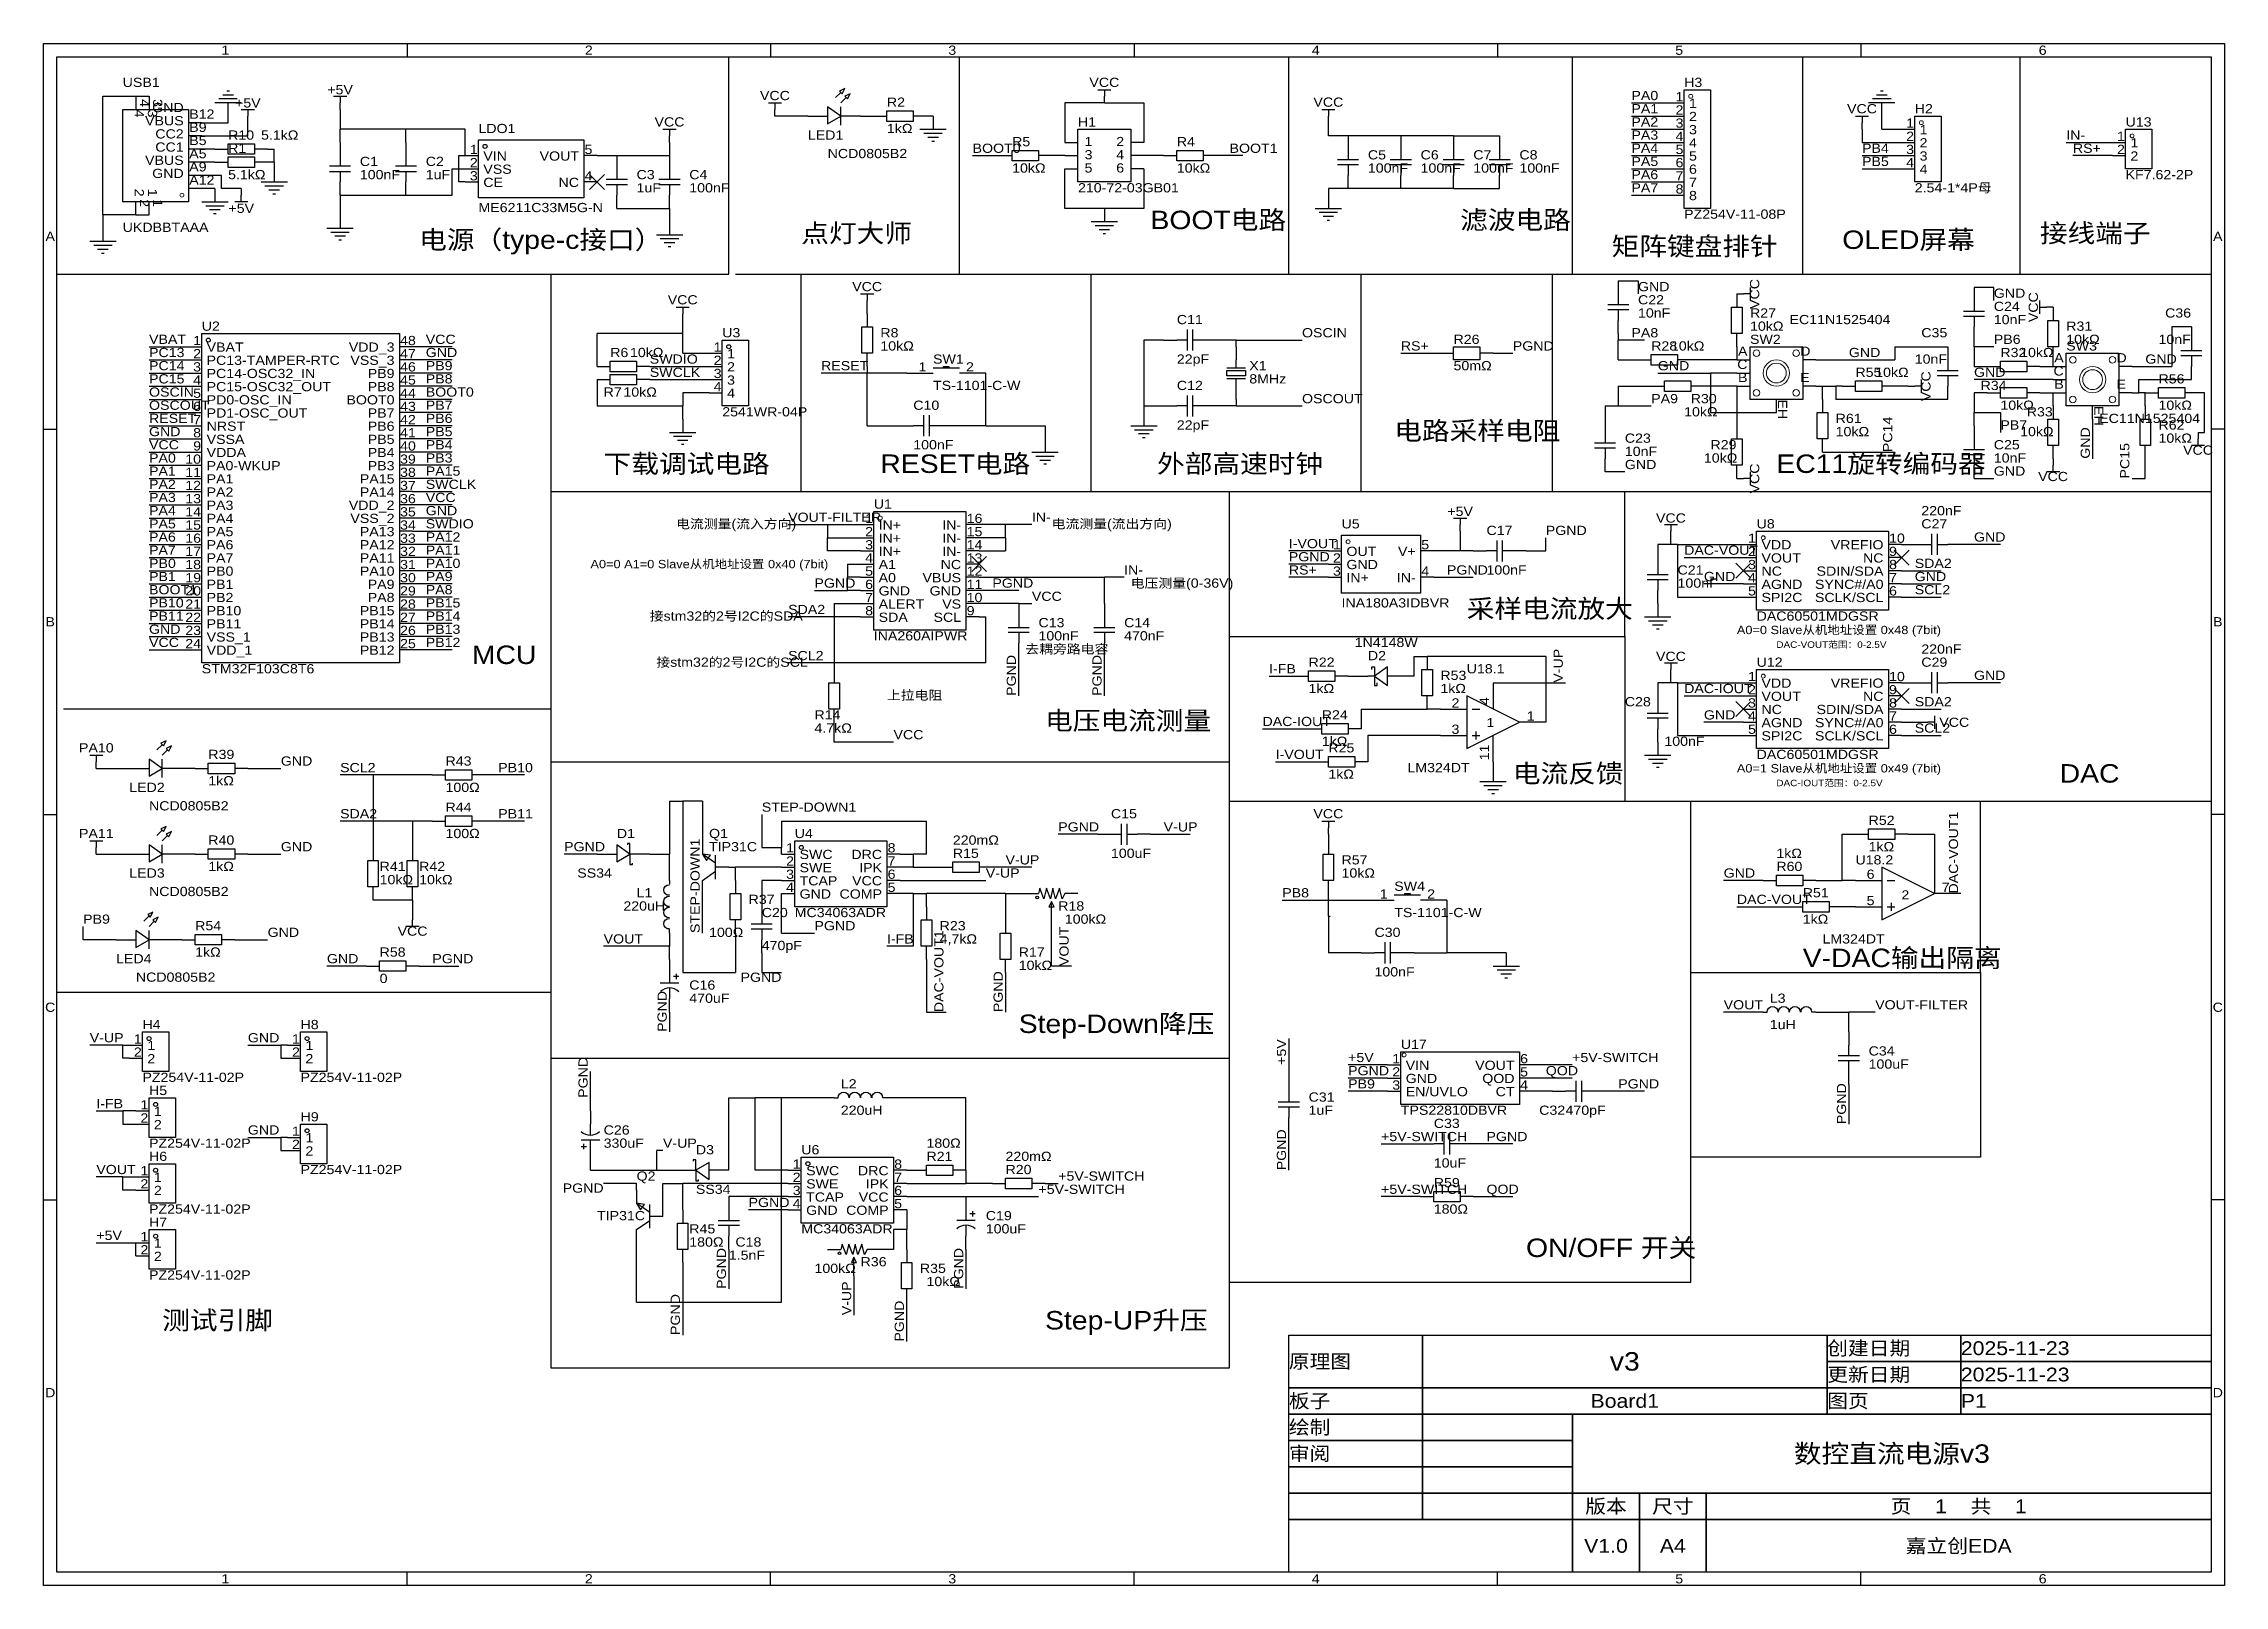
# Model space of a CAD drawing. Header units: millimetres. Extents: x 0 to 420, y 0 to 297.
import ezdxf
from ezdxf.enums import TextEntityAlignment as Align

# ---------------------------------------------------------------- set-up
doc = ezdxf.new("R2010")
doc.units = ezdxf.units.MM
doc.header["$MEASUREMENT"] = 0
doc.styles.get("Standard").update_dxf_attribs({"font": 'arial.ttf'})

msp = doc.modelspace()

# ---------------------------------------------------------------- texts
at = {"color": 1, "true_color": 0xa00000, "width": 1.1}
for s, height, p in [('1', 1.78, (35.03, 295.91)), ('2', 1.78, (105.09, 295.91)), ('3', 1.78, (175.15, 295.91)), ('4', 1.78, (245.22, 295.91)), ('5', 1.78, (315.28, 295.91)), ('6', 1.78, (385.34, 295.91)), ('A', 1.78, (1.27, 260.03)), ('A', 1.78, (419.1, 260.03)), ('B', 1.78, (1.27, 185.74)), ('B', 1.78, (419.1, 185.74)), ('C', 1.78, (1.27, 111.44)), ('C', 1.78, (419.1, 111.44)), ('v3', 3.556, (304.79, 43.18)), ('D', 1.78, (1.27, 37.15)), ('D', 1.78, (419.1, 37.15)), ('Board1', 2.667, (304.79, 35.56)), ('数控直流电源v3', 3.556, (356.28, 25.4)), ('版本', 2.667, (301.17, 15.24)), ('尺寸', 2.667, (314.05, 15.24)), ('页    1    共    1', 2.667, (369.16, 15.24)), ('V1.0', 2.667, (301.17, 7.62)), ('A4', 2.667, (314.05, 7.62)), ('嘉立创EDA', 2.667, (369.16, 7.62)), ('1', 1.78, (35.03, 1.27)), ('2', 1.78, (105.09, 1.27)), ('3', 1.78, (175.15, 1.27)), ('4', 1.78, (245.22, 1.27)), ('5', 1.78, (315.28, 1.27)), ('6', 1.78, (385.34, 1.27))]:
    msp.add_text(s, height=height, dxfattribs=at).set_placement(p, align=Align.MIDDLE_CENTER)
at = {"color": 1, "true_color": 0x000080, "width": 1.1}
for s, p in [('USB1', (15.24, 288.29)), ('H3', (316.23, 288.29)), ('LDO1', (83.82, 279.4)), ('H2', (360.68, 283.21)), ('U13', (401.32, 280.67)), ('LED1', (147.32, 278.13)), ('U2', (30.48, 241.3)), ('U3', (130.81, 240.03)), ('R26', (271.78, 238.76)), ('SW2', (328.93, 238.76)), ('SW3', (389.89, 237.49)), ('SW1', (171.45, 234.95)), ('X1', (232.41, 233.68)), ('U1', (160.02, 207.01)), ('U5', (250.19, 203.2)), ('U8', (330.2, 203.2)), ('D2', (255.27, 177.8)), ('U18.1', (274.32, 175.26)), ('U12', (330.2, 176.53)), ('LED2', (16.51, 152.4)), ('D1', (110.49, 143.51)), ('Q1', (128.27, 143.51)), ('U4', (144.78, 143.51)), ('U18.2', (349.25, 138.43)), ('LED3', (16.51, 135.89)), ('SW4', (260.35, 133.35)), ('L1', (114.3, 132.08)), ('R18', (195.58, 129.54)), ('LED4', (13.97, 119.38)), ('C16', (124.46, 114.3)), ('L3', (332.74, 111.76)), ('H4', (19.05, 106.68)), ('H8', (49.53, 106.68)), ('U17', (261.62, 102.87)), ('L2', (153.67, 95.25)), ('H5', (20.32, 93.98)), ('H9', (49.53, 88.9)), ('C26', (107.95, 86.36)), ('D3', (125.73, 82.55)), ('U6', (146.05, 82.55)), ('H6', (20.32, 81.28)), ('Q2', (114.3, 77.47)), ('C19', (181.61, 69.85)), ('H7', (20.32, 68.58)), ('R36', (157.48, 60.96))]:
    msp.add_text(s, height=1.778, dxfattribs=at).set_placement(p, align=Align.BOTTOM_LEFT)
for s, p in [('VCC', (204.47, 288.29)), ('VCC', (140.97, 285.75)), ('VCC', (247.65, 284.48)), ('VCC', (120.65, 280.67)), ('VCC', (350.52, 283.21)), ('VCC', (123.19, 246.38)), ('VCC', (158.75, 248.92)), ('PA10', (10.16, 160.02)), ('VCC', (247.65, 147.32)), ('PA11', (10.16, 143.51))]:
    msp.add_text(s, height=1.778, dxfattribs=at).set_placement(p, align=Align.BOTTOM_CENTER)
at = {"color": 1, "true_color": 0x000000, "width": 1.1}
for s, height, rotation, p in [('4', 1.78, 270, (18.03, 284.97)), ('3', 1.78, 270, (20.57, 284.97)), ('2', 1.78, 270, (17.02, 267.69)), ('1', 1.78, 270, (19.56, 267.69)), ('11', 1.778, 90, (279.15, 162.07))]:
    msp.add_text(s, height=height, rotation=rotation, dxfattribs=at).set_placement(p, align=Align.BOTTOM_RIGHT)
at = {"color": 1, "true_color": 0x000080, "width": 1.1}
for s, p in [('+5V', (39.37, 285.75)), ('+5V', (57.15, 288.29)), ('+5V', (38.1, 265.43)), ('+5V', (273.05, 207.01)), ('VCC', (313.69, 205.74)), ('VCC', (313.69, 179.07)), ('VCC', (368.3, 166.37))]:
    msp.add_text(s, height=1.778, dxfattribs=at).set_placement(p, align=Align.MIDDLE_CENTER)
at = {"color": 1, "true_color": 0x0000ff, "width": 1.1}
for s, height, p in [('R2', 1.778, (162.56, 284.48)), ('PA0', 1.778, (306.07, 285.75)), ('1kΩ', 1.778, (162.56, 279.4)), ('H1', 1.778, (199.39, 280.67)), ('PA1', 1.778, (306.07, 283.21)), ('PA2', 1.778, (306.07, 280.67)), ('R10', 1.778, (35.56, 278.13)), ('R1', 1.778, (35.56, 275.59)), ('5.1kΩ', 1.778, (41.91, 278.13)), ('BOOT0', 1.778, (179.07, 275.59)), ('R5', 1.778, (186.69, 276.86)), ('R4', 1.778, (218.44, 276.86)), ('BOOT1', 1.778, (228.6, 275.59)), ('PA3', 1.778, (306.07, 278.13)), ('PA4', 1.778, (306.07, 275.59)), ('PB4', 1.778, (350.52, 275.59)), ('IN-', 1.778, (389.89, 278.13)), ('RS+', 1.778, (391.16, 275.59)), ('C1', 1.778, (60.96, 273.05)), ('C2', 1.778, (73.66, 273.05)), ('NCD0805B2', 1.778, (151.13, 274.57)), ('10kΩ', 1.778, (186.69, 271.78)), ('10kΩ', 1.778, (218.44, 271.78)), ('C5', 1.778, (255.27, 274.32)), ('100nF', 1.778, (255.27, 271.78)), ('C6', 1.778, (265.43, 274.32)), ('100nF', 1.778, (265.43, 271.78)), ('C7', 1.778, (275.59, 274.32)), ('100nF', 1.778, (275.59, 271.78)), ('C8', 1.778, (284.48, 274.32)), ('100nF', 1.778, (284.48, 271.78)), ('PA5', 1.778, (306.07, 273.05)), ('PB5', 1.778, (350.52, 273.05)), ('5.1kΩ', 1.778, (35.56, 270.51)), ('100nF', 1.778, (60.96, 270.51)), ('1uF', 1.778, (73.66, 270.51)), ('C3', 1.778, (114.3, 270.51)), ('1uF', 1.778, (114.3, 267.97)), ('C4', 1.778, (124.46, 270.51)), ('100nF', 1.778, (124.46, 267.97)), ('210-72-03GB01', 1.778, (199.39, 267.97)), ('PA6', 1.778, (306.07, 270.51)), ('PA7', 1.778, (306.07, 267.97)), ('2.54-1*4P母', 1.778, (360.68, 267.97)), ('KF7.62-2P', 1.778, (401.32, 270.51)), ('ME6211C33M5G-N', 1.778, (83.82, 264.16)), ('PZ254V-11-08P', 1.778, (316.23, 262.89)), ('UKDBBTAAA', 1.778, (15.24, 260.35)), ('GND', 1.778, (307.34, 248.92)), ('C22', 1.778, (307.34, 246.38)), ('GND', 1.778, (375.92, 247.65)), ('C11', 1.778, (218.44, 242.57)), ('10nF', 1.778, (307.34, 243.84)), ('R27', 1.778, (328.93, 243.84)), ('EC11N1525404', 1.778, (336.55, 242.57)), ('C24', 1.778, (375.92, 245.11)), ('10nF', 1.778, (375.92, 242.57)), ('C36', 1.778, (408.94, 243.84)), ('VBAT', 1.778, (20.32, 238.76)), ('VCC', 1.778, (73.66, 238.76)), ('10kΩ', 1.778, (161.29, 237.49)), ('R8', 1.778, (161.29, 240.03)), ('OSCIN', 1.778, (242.57, 240.03)), ('RS+', 1.778, (261.62, 237.49)), ('PGND', 1.778, (283.21, 237.49)), ('PA8', 1.778, (306.07, 240.03)), ('R28', 1.778, (309.88, 237.49)), ('10kΩ', 1.778, (313.69, 237.49)), ('10kΩ', 1.778, (328.93, 241.3)), ('C35', 1.778, (361.95, 240.03)), ('PB6', 1.778, (375.92, 238.76)), ('10kΩ', 1.778, (389.89, 238.76)), ('R31', 1.778, (389.89, 241.3)), ('10nF', 1.778, (407.67, 238.76)), ('PC13', 1.778, (20.32, 236.22)), ('PC14', 1.778, (20.32, 233.68)), ('GND', 1.778, (73.66, 236.22)), ('PB9', 1.778, (73.66, 233.68)), ('R6', 1.778, (109.22, 236.22)), ('10kΩ', 1.778, (113.03, 236.22)), ('SWDIO', 1.778, (116.84, 234.95)), ('RESET', 1.778, (149.86, 233.68)), ('22pF', 1.778, (218.44, 234.95)), ('50mΩ', 1.778, (271.78, 233.68)), ('GND', 1.778, (311.15, 233.68)), ('GND', 1.778, (347.98, 236.22)), ('10nF', 1.778, (360.68, 234.95)), ('R32', 1.778, (377.19, 236.22)), ('10kΩ', 1.778, (381, 236.22)), ('GND', 1.778, (405.13, 234.95)), ('PC15', 1.778, (20.32, 231.14)), ('PB8', 1.778, (73.66, 231.14)), ('SWCLK', 1.778, (116.84, 232.41)), ('TS-1101-C-W', 1.778, (171.45, 229.87)), ('C12', 1.778, (218.44, 229.87)), ('8MHz', 1.778, (232.41, 231.14)), ('R55', 1.778, (349.25, 232.41)), ('10kΩ', 1.778, (353.06, 232.41)), ('GND', 1.778, (372.11, 232.41)), ('R34', 1.778, (373.38, 229.87)), ('R56', 1.778, (407.67, 231.14)), ('OSCIN', 1.778, (20.32, 228.6)), ('OSCOUT', 1.778, (20.32, 226.06)), ('BOOT0', 1.778, (73.66, 228.6)), ('PB7', 1.778, (73.66, 226.06)), ('R7', 1.778, (107.95, 228.6)), ('10kΩ', 1.778, (111.76, 228.6)), ('2541WR-04P', 1.778, (130.81, 224.79)), ('C10', 1.778, (167.64, 226.06)), ('OSCOUT', 1.778, (242.57, 227.33)), ('PA9', 1.778, (309.88, 227.33)), ('10kΩ', 1.778, (316.23, 224.79)), ('R30', 1.778, (317.5, 227.33)), ('10kΩ', 1.778, (377.19, 226.06)), ('R33', 1.778, (382.27, 224.79)), ('10kΩ', 1.778, (407.67, 226.06)), ('GND', 1.778, (20.32, 220.98)), ('RESET', 1.778, (20.32, 223.52)), ('PB6', 1.778, (73.66, 223.52)), ('PB5', 1.778, (73.66, 220.98)), ('22pF', 1.778, (218.44, 222.25)), ('10kΩ', 1.778, (345.44, 220.98)), ('R61', 1.778, (345.44, 223.52)), ('PB7', 1.778, (377.19, 222.25)), ('10kΩ', 1.778, (381, 220.98)), ('EC11N1525404', 1.778, (396.24, 223.52)), ('R62', 1.778, (407.67, 222.25)), ('VCC', 1.778, (20.32, 218.44)), ('PB4', 1.778, (73.66, 218.44)), ('100nF', 1.778, (167.64, 218.44)), ('C23', 1.778, (304.8, 219.71)), ('10nF', 1.778, (304.8, 217.17)), ('R29', 1.778, (321.31, 218.44)), ('C25', 1.778, (375.92, 218.44)), ('10kΩ', 1.778, (407.67, 219.71)), ('PA0', 1.778, (20.32, 215.9)), ('PA1', 1.778, (20.32, 213.36)), ('PB3', 1.778, (73.66, 215.9)), ('PA15', 1.778, (73.66, 213.36)), ('GND', 1.778, (304.8, 214.63)), ('10kΩ', 1.778, (320.04, 215.9)), ('GND', 1.778, (375.92, 213.36)), ('10nF', 1.778, (375.92, 215.9)), ('PA2', 1.778, (20.32, 210.82)), ('PA3', 1.778, (20.32, 208.28)), ('VCC', 1.778, (73.66, 208.28)), ('SWCLK', 1.778, (73.66, 210.82)), ('PA4', 1.778, (20.32, 205.74)), ('GND', 1.778, (73.66, 205.74)), ('VOUT-FILTER', 1.778, (143.51, 204.47)), ('IN-', 1.778, (190.5, 204.47)), ('220nF', 1.778, (361.95, 205.74)), ('PA5', 1.778, (20.32, 203.2)), ('PA6', 1.778, (20.32, 200.66)), ('SWDIO', 1.778, (73.66, 203.2)), ('PA12', 1.778, (73.66, 200.66)), ('电流测量(流入方向)', 1.778, (121.92, 203.2)), ('电流测量(流出方向)', 1.778, (194.31, 203.2)), ('C17', 1.778, (278.13, 201.93)), ('PGND', 1.778, (289.56, 201.93)), ('C27', 1.778, (361.95, 203.2)), ('GND', 1.778, (372.11, 200.66)), ('PA7', 1.778, (20.32, 198.12)), ('PB0', 1.778, (20.32, 195.58)), ('PA11', 1.778, (73.66, 198.12)), ('PA10', 1.778, (73.66, 195.58)), ('PGND', 1.778, (240.03, 196.85)), ('I-VOUT', 1.778, (240.03, 199.39)), ('DAC-VOUT', 1.778, (316.23, 198.12)), ('SDA2', 1.778, (360.68, 195.58)), ('PB1', 1.778, (20.32, 193.04)), ('PA9', 1.778, (73.66, 193.04)), ('PGND', 1.778, (148.59, 191.77)), ('PGND', 1.778, (182.88, 191.77)), ('IN-', 1.778, (208.28, 194.31)), ('电压测量(0-36V)', 1.778, (209.55, 191.77)), ('RS+', 1.778, (240.03, 194.31)), ('PGND', 1.778, (270.51, 194.31)), ('100nF', 1.778, (278.13, 194.31)), ('C21', 1.778, (314.96, 194.31)), ('100nF', 1.778, (314.96, 191.77)), ('GND', 1.778, (320.04, 193.04)), ('GND', 1.778, (360.68, 193.04)), ('BOOT1', 1.778, (20.32, 190.5)), ('PB10', 1.778, (20.32, 187.96)), ('PA8', 1.778, (73.66, 190.5)), ('PB15', 1.778, (73.66, 187.96)), ('VCC', 1.778, (190.5, 189.23)), ('INA180A3IDBVR', 1.778, (250.19, 187.96)), ('SCL2', 1.778, (360.68, 190.5)), ('GND', 1.778, (20.32, 182.88)), ('PB11', 1.778, (20.32, 185.42)), ('PB14', 1.778, (73.66, 185.42)), ('PB13', 1.778, (73.66, 182.88)), ('接stm32的2号I2C的SDA', 1.778, (116.84, 185.42)), ('SDA2', 1.778, (143.51, 186.69)), ('C13', 1.778, (191.77, 184.15)), ('C14', 1.778, (208.28, 184.15)), ('DAC60501MDGSR', 1.778, (330.2, 185.42)), ('VCC', 1.778, (20.32, 180.34)), ('PB12', 1.778, (73.66, 180.34)), ('INA260AIPWR', 1.778, (160.02, 181.61)), ('去耦旁路电容', 1.778, (189.23, 179.07)), ('100nF', 1.778, (191.77, 181.61)), ('470nF', 1.778, (208.28, 181.61)), ('1N4148W', 1.778, (252.73, 180.34)), ('220nF', 1.778, (361.95, 179.07)), ('STM32F103C8T6', 1.778, (30.48, 175.26)), ('接stm32的2号I2C的SCL', 1.778, (118.11, 176.53)), ('SCL2', 1.778, (143.51, 177.8)), ('I-FB', 1.778, (236.22, 175.26)), ('R22', 1.778, (243.84, 176.53)), ('C29', 1.778, (361.95, 176.53)), ('上拉电阻', 1.778, (162.56, 170.18)), ('1kΩ', 1.778, (243.84, 171.45)), ('1kΩ', 1.778, (269.24, 171.45)), ('R53', 1.778, (269.24, 173.99)), ('DAC-IOUT', 1.778, (316.23, 171.45)), ('GND', 1.778, (372.11, 173.99)), ('R14', 1.778, (148.59, 166.37)), ('R24', 1.778, (246.38, 166.37)), ('C28', 1.778, (304.8, 168.91)), ('GND', 1.778, (320.04, 166.37)), ('SDA2', 1.778, (360.68, 168.91)), ('4.7kΩ', 1.778, (148.59, 163.83)), ('VCC', 1.778, (163.83, 162.56)), ('DAC-IOUT', 1.778, (234.95, 165.1)), ('SCL2', 1.778, (360.68, 163.83)), ('R39', 1.778, (31.75, 158.75)), ('GND', 1.778, (45.72, 157.48)), ('R43', 1.778, (77.47, 157.48)), ('I-VOUT', 1.778, (237.49, 158.75)), ('1kΩ', 1.778, (246.38, 161.29)), ('R25', 1.778, (247.65, 160.02)), ('100nF', 1.778, (312.42, 161.29)), ('DAC60501MDGSR', 1.778, (330.2, 158.75)), ('1kΩ', 1.778, (31.75, 153.67)), ('SCL2', 1.778, (57.15, 156.21)), ('PB10', 1.778, (87.63, 156.21)), ('1kΩ', 1.778, (247.65, 154.94)), ('LM324DT', 1.778, (262.89, 156.21)), ('100Ω', 1.778, (77.47, 152.4)), ('NCD0805B2', 1.778, (20.32, 148.84)), ('SDA2', 1.778, (57.15, 147.32)), ('R44', 1.778, (77.47, 148.59)), ('PB11', 1.778, (87.63, 147.32)), ('STEP-DOWN1', 1.778, (138.43, 148.59)), ('C15', 1.778, (205.74, 147.32)), ('R52', 1.778, (351.79, 146.05)), ('R40', 1.778, (31.75, 142.24)), ('GND', 1.778, (45.72, 140.97)), ('100Ω', 1.778, (77.47, 143.51)), ('PGND', 1.778, (100.33, 140.97)), ('TIP31C', 1.778, (128.27, 140.97)), ('220mΩ', 1.778, (175.26, 142.24)), ('PGND', 1.778, (195.58, 144.78)), ('V-UP', 1.778, (215.9, 144.78)), ('1kΩ', 1.778, (351.79, 140.97)), ('1kΩ', 1.778, (31.75, 137.16)), ('R41', 1.778, (64.77, 137.16)), ('R42', 1.778, (72.39, 137.16)), ('R15', 1.778, (175.26, 139.7)), ('V-UP', 1.778, (185.42, 138.43)), ('100uF', 1.778, (205.74, 139.7)), ('R57', 1.778, (250.19, 138.43)), ('1kΩ', 1.778, (334.01, 139.7)), ('R60', 1.778, (334.01, 137.16)), ('NCD0805B2', 1.778, (20.32, 132.33)), ('10kΩ', 1.778, (64.77, 134.62)), ('10kΩ', 1.778, (72.39, 134.62)), ('SS34', 1.778, (102.87, 135.89)), ('V-UP', 1.778, (181.61, 135.89)), ('10kΩ', 1.778, (250.19, 135.89)), ('GND', 1.778, (323.85, 135.89)), ('220uH', 1.778, (111.76, 129.54)), ('R37', 1.778, (135.89, 130.81)), ('C20', 1.778, (138.43, 128.27)), ('MC34063ADR', 1.778, (144.78, 128.27)), ('PB8', 1.778, (238.76, 132.08)), ('TS-1101-C-W', 1.778, (260.35, 128.27)), ('DAC-VOUT', 1.778, (326.39, 130.81)), ('R51', 1.778, (339.09, 132.08)), ('PB9', 1.778, (7.62, 127)), ('R54', 1.778, (29.21, 125.73)), ('GND', 1.778, (43.18, 124.46)), ('100Ω', 1.778, (128.27, 124.46)), ('PGND', 1.778, (148.59, 125.73)), ('R23', 1.778, (172.72, 125.73)), ('100kΩ', 1.778, (196.85, 127)), ('C30', 1.778, (256.54, 124.46)), ('1kΩ', 1.778, (339.09, 127)), ('1kΩ', 1.778, (29.21, 120.65)), ('R58', 1.778, (64.77, 120.65)), ('VOUT', 1.778, (107.95, 123.19)), ('470pF', 1.778, (138.43, 121.92)), ('I-FB', 1.778, (162.56, 123.19)), ('4,7kΩ', 1.778, (172.72, 123.19)), ('R17', 1.778, (187.96, 120.65)), ('LM324DT', 1.778, (342.9, 123.19)), ('NCD0805B2', 1.778, (17.78, 115.82)), ('GND', 1.778, (54.61, 119.38)), ('0', 1.78, (64.77, 115.57)), ('PGND', 1.778, (74.93, 119.38)), ('10kΩ', 1.778, (187.96, 118.11)), ('100nF', 1.778, (256.54, 116.84)), ('470uF', 1.778, (124.46, 111.76)), ('VOUT', 1.778, (323.85, 110.49)), ('VOUT-FILTER', 1.778, (353.06, 110.49)), ('V-UP', 1.778, (8.89, 104.14)), ('GND', 1.778, (39.37, 104.14)), ('1uH', 1.778, (332.74, 106.68)), ('+5V', 1.778, (251.46, 100.33)), ('+5V-SWITCH', 1.778, (294.64, 100.33)), ('C34', 1.778, (351.79, 101.6)), ('100uF', 1.778, (351.79, 99.06)), ('PZ254V-11-02P', 1.778, (19.05, 96.52)), ('PZ254V-11-02P', 1.778, (49.53, 96.52)), ('PGND', 1.778, (251.46, 97.79)), ('PB9', 1.778, (251.46, 95.25)), ('QOD', 1.778, (289.56, 97.79)), ('PGND', 1.778, (303.53, 95.25)), ('I-FB', 1.778, (10.16, 91.44)), ('220uH', 1.778, (153.67, 90.17)), ('C31', 1.778, (243.84, 92.71)), ('1uF', 1.778, (243.84, 90.17)), ('TPS22810DBVR', 1.778, (261.62, 90.17)), ('C32', 1.778, (288.29, 90.17)), ('470pF', 1.778, (293.37, 90.17)), ('GND', 1.778, (39.37, 86.36)), ('C33', 1.778, (267.97, 87.63)), ('PZ254V-11-02P', 1.778, (20.32, 83.82)), ('330uF', 1.778, (107.95, 83.82)), ('V-UP', 1.778, (119.38, 83.82)), ('180Ω', 1.778, (170.18, 83.82)), ('+5V-SWITCH', 1.778, (257.81, 85.09)), ('PGND', 1.778, (278.13, 85.09)), ('VOUT', 1.778, (10.16, 78.74)), ('PZ254V-11-02P', 1.778, (49.53, 78.74)), ('R21', 1.778, (170.18, 81.28)), ('220mΩ', 1.778, (185.42, 81.28)), ('R20', 1.778, (185.42, 78.74)), ('10uF', 1.778, (267.97, 80.01)), ('SS34', 1.778, (125.73, 74.93)), ('+5V-SWITCH', 1.778, (191.77, 74.93)), ('+5V-SWITCH', 1.778, (195.58, 77.47)), ('+5V-SWITCH', 1.778, (257.81, 74.93)), ('R59', 1.778, (267.97, 76.2)), ('QOD', 1.778, (278.13, 74.93)), ('PZ254V-11-02P', 1.778, (20.32, 71.12)), ('TIP31C', 1.778, (106.68, 69.85)), ('PGND', 1.778, (135.89, 72.39)), ('180Ω', 1.778, (267.97, 71.12)), ('+5V', 1.778, (10.16, 66.04)), ('R45', 1.778, (124.46, 67.31)), ('MC34063ADR', 1.778, (146.05, 67.31)), ('100uF', 1.778, (181.61, 67.31)), ('180Ω', 1.778, (124.46, 64.77)), ('1.5nF', 1.778, (132.08, 62.23)), ('C18', 1.778, (133.35, 64.77)), ('PZ254V-11-02P', 1.778, (20.32, 58.42)), ('100kΩ', 1.778, (148.59, 59.69)), ('R35', 1.778, (168.91, 59.69)), ('10kΩ', 1.778, (170.18, 57.15))]:
    msp.add_text(s, height=height, dxfattribs=at).set_placement(p, align=Align.BOTTOM_LEFT)
at = {"color": 1, "true_color": 0x000000, "width": 1.1}
for s, height, p in [('1', 1.78, (316.1, 285.52)), ('VBUS', 1.778, (27, 280.9)), ('GND', 1.778, (27, 283.44)), ('3', 1.78, (316.1, 280.44)), ('2', 1.78, (316.1, 282.98)), ('1', 1.78, (360.55, 280.44)), ('CC2', 1.778, (27, 278.36)), ('CC1', 1.778, (27, 275.82)), ('1', 1.78, (83.69, 275.36)), ('2', 1.78, (208.28, 276.88)), ('4', 1.78, (316.1, 277.9)), ('5', 1.78, (316.1, 275.36)), ('3', 1.78, (360.55, 275.36)), ('2', 1.78, (360.55, 277.9)), ('2', 1.78, (401.19, 275.36)), ('1', 1.78, (401.19, 277.9)), ('VBUS', 1.778, (27, 273.28)), ('2', 1.78, (83.69, 272.82)), ('VOUT', 1.778, (103.2, 274.09)), ('4', 1.78, (208.28, 274.34)), ('6', 1.78, (208.28, 271.8)), ('6', 1.78, (316.1, 272.82)), ('4', 1.78, (360.55, 272.82)), ('GND', 1.778, (27, 270.74)), ('3', 1.78, (83.69, 270.28)), ('NC', 1.778, (103.2, 269.01)), ('8', 1.78, (316.1, 267.74)), ('7', 1.78, (316.1, 270.28)), ('1', 1.78, (30.35, 238.53)), ('3', 1.78, (30.35, 233.45)), ('2', 1.78, (30.35, 235.99)), ('VDD_3', 1.778, (67.64, 237.26)), ('VSS_3', 1.778, (67.64, 234.72)), ('2', 1.78, (130.68, 234.72)), ('1', 1.78, (130.68, 237.26)), ('1', 1.78, (170.18, 233.45)), ('C', 1.78, (328.44, 233.93)), ('A', 1.78, (328.44, 236.47)), ('A', 1.78, (389.4, 235.2)), ('4', 1.78, (30.35, 230.91)), ('PB9', 1.778, (67.64, 232.18)), ('PB8', 1.778, (67.64, 229.64)), ('4', 1.78, (130.68, 229.64)), ('3', 1.78, (130.68, 232.18)), ('B', 1.78, (328.44, 231.39)), ('C', 1.78, (389.4, 232.66)), ('B', 1.78, (389.4, 230.12)), ('5', 1.78, (30.35, 228.37)), ('6', 1.78, (30.35, 225.83)), ('BOOT0', 1.778, (67.64, 227.1)), ('8', 1.78, (30.35, 220.75)), ('7', 1.78, (30.35, 223.29)), ('PB7', 1.778, (67.64, 224.56)), ('PB6', 1.778, (67.64, 222.02)), ('9', 1.78, (30.35, 218.21)), ('PB5', 1.778, (67.64, 219.48)), ('PB4', 1.778, (67.64, 216.94)), ('10', 1.778, (30.35, 215.67)), ('11', 1.778, (30.35, 213.13)), ('PB3', 1.778, (67.64, 214.4)), ('12', 1.778, (30.35, 210.59)), ('13', 1.778, (30.35, 208.05)), ('PA15', 1.778, (67.64, 211.86)), ('PA14', 1.778, (67.64, 209.32)), ('14', 1.778, (30.35, 205.51)), ('VDD_2', 1.778, (67.64, 206.78)), ('VSS_2', 1.778, (67.64, 204.24)), ('1', 1.78, (159.89, 204.24)), ('15', 1.778, (30.35, 202.97)), ('16', 1.778, (30.35, 200.43)), ('PA13', 1.778, (67.64, 201.7)), ('2', 1.78, (159.89, 201.7)), ('IN-', 1.778, (176.86, 202.97)), ('IN-', 1.778, (176.86, 200.43)), ('1', 1.78, (330.07, 200.43)), ('17', 1.778, (30.35, 197.89)), ('18', 1.778, (30.35, 195.35)), ('PA12', 1.778, (67.64, 199.16)), ('PA11', 1.778, (67.64, 196.62)), ('4', 1.78, (159.89, 196.62)), ('3', 1.78, (159.89, 199.16)), ('NC', 1.778, (176.86, 195.35)), ('IN-', 1.778, (176.86, 197.89)), ('2', 1.78, (250.06, 196.62)), ('1', 1.78, (250.06, 199.16)), ('V+', 1.778, (264.49, 197.89)), ('3', 1.78, (330.07, 195.35)), ('2', 1.78, (330.07, 197.89)), ('VREFIO', 1.778, (354.66, 199.16)), ('NC', 1.778, (354.66, 196.62)), ('19', 1.778, (30.35, 192.81)), ('PA10', 1.778, (67.64, 194.08)), ('PA9', 1.778, (67.64, 191.54)), ('5', 1.78, (159.89, 194.08)), ('6', 1.78, (159.89, 191.54)), ('VBUS', 1.778, (176.86, 192.81)), ('3', 1.78, (250.06, 194.08)), ('IN-', 1.778, (264.49, 192.81)), ('4', 1.78, (330.07, 192.81)), ('SYNC#/A0', 1.778, (354.66, 191.54)), ('SDIN/SDA', 1.778, (354.66, 194.08)), ('20', 1.778, (30.35, 190.27)), ('21', 1.778, (30.35, 187.73)), ('PA8', 1.778, (67.64, 189)), ('7', 1.78, (159.89, 189)), ('GND', 1.778, (176.86, 190.27)), ('VS', 1.778, (176.86, 187.73)), ('5', 1.78, (330.07, 190.27)), ('SCLK/SCL', 1.778, (354.66, 189)), ('22', 1.778, (30.35, 185.19)), ('23', 1.778, (30.35, 182.65)), ('PB15', 1.778, (67.64, 186.46)), ('PB14', 1.778, (67.64, 183.92)), ('8', 1.78, (159.89, 186.46)), ('SCL', 1.778, (176.86, 185.19)), ('24', 1.778, (30.35, 180.11)), ('PB13', 1.778, (67.64, 181.38)), ('PB12', 1.778, (67.64, 178.84)), ('2', 1.78, (330.07, 171.22)), ('1', 1.78, (330.07, 173.76)), ('VREFIO', 1.778, (354.66, 172.49)), ('2', 1.78, (272.92, 168.68)), ('4', 1.78, (330.07, 166.14)), ('3', 1.78, (330.07, 168.68)), ('SDIN/SDA', 1.778, (354.66, 167.41)), ('NC', 1.778, (354.66, 169.95)), ('3', 1.78, (272.92, 163.6)), ('5', 1.78, (330.07, 163.6)), ('SYNC#/A0', 1.778, (354.66, 164.87)), ('SCLK/SCL', 1.778, (354.66, 162.33)), ('1', 1.78, (144.65, 140.74)), ('2', 1.78, (144.65, 138.2)), ('DRC', 1.778, (161.62, 139.47)), ('IPK', 1.778, (161.62, 136.93)), ('4', 1.78, (144.65, 133.12)), ('3', 1.78, (144.65, 135.66)), ('VCC', 1.778, (161.62, 134.39)), ('6', 1.78, (352.93, 135.66)), ('COMP', 1.778, (161.62, 131.85)), ('1', 1.78, (259.08, 131.85)), ('5', 1.78, (352.93, 130.58)), ('1', 1.78, (18.92, 103.91)), ('1', 1.78, (49.4, 103.91)), ('2', 1.78, (18.92, 101.37)), ('2', 1.78, (49.4, 101.37)), ('1', 1.78, (261.49, 100.1)), ('VOUT', 1.778, (283.54, 98.83)), ('3', 1.78, (261.49, 95.02)), ('2', 1.78, (261.49, 97.56)), ('QOD', 1.778, (283.54, 96.29)), ('1', 1.78, (20.19, 91.21)), ('CT', 1.778, (283.54, 93.75)), ('2', 1.78, (20.19, 88.67)), ('1', 1.78, (49.4, 86.13)), ('2', 1.78, (49.4, 83.59)), ('1', 1.78, (20.19, 78.51)), ('1', 1.78, (145.92, 79.78)), ('DRC', 1.778, (162.89, 78.51)), ('2', 1.78, (20.19, 75.97)), ('3', 1.78, (145.92, 74.7)), ('2', 1.78, (145.92, 77.24)), ('VCC', 1.778, (162.89, 73.43)), ('IPK', 1.778, (162.89, 75.97)), ('4', 1.78, (145.92, 72.16)), ('COMP', 1.778, (162.89, 70.89)), ('1', 1.78, (20.19, 65.81)), ('2', 1.78, (20.19, 63.27))]:
    msp.add_text(s, height=height, dxfattribs=at).set_placement(p, align=Align.BOTTOM_RIGHT)
for s, height, p in [('1', 1.78, (317.17, 284.25)), ('B12', 1.778, (28.07, 282.17)), ('B9', 1.778, (28.07, 279.63)), ('2', 1.78, (317.17, 281.71)), ('B5', 1.778, (28.07, 277.09)), ('5', 1.78, (104.27, 275.36)), ('1', 1.78, (200.66, 276.88)), ('4', 1.78, (317.17, 276.63)), ('3', 1.78, (317.17, 279.17)), ('2', 1.78, (361.62, 276.63)), ('1', 1.78, (361.62, 279.17)), ('1', 1.78, (402.26, 276.63)), ('A5', 1.778, (28.07, 274.55)), ('A9', 1.778, (28.07, 272.01)), ('VIN', 1.778, (84.76, 274.09)), ('VSS', 1.778, (84.76, 271.55)), ('3', 1.78, (200.66, 274.34)), ('5', 1.78, (200.66, 271.8)), ('5', 1.78, (317.17, 274.09)), ('6', 1.78, (317.17, 271.55)), ('4', 1.78, (361.62, 271.55)), ('3', 1.78, (361.62, 274.09)), ('2', 1.78, (402.26, 274.09)), ('A12', 1.778, (28.07, 269.47)), ('CE', 1.778, (84.76, 269.01)), ('4', 1.78, (104.27, 270.28)), ('7', 1.78, (317.17, 269.01)), ('BOOT电路', 3.556, (213.36, 260.35)), ('滤波电路', 3.556, (273.05, 260.35)), ('8', 1.78, (317.17, 266.47)), ('电源（type-c接口）', 3.556, (72.39, 256.54)), ('点灯大师', 3.556, (146.05, 257.81)), ('OLED屏幕', 3.556, (346.71, 256.54)), ('接线端子', 3.556, (384.81, 257.81)), ('矩阵键盘排针', 3.556, (302.26, 255.27)), ('48', 1.778, (68.71, 238.53)), ('VBAT', 1.778, (31.42, 237.26)), ('PC13-TAMPER-RTC', 1.778, (31.42, 234.72)), ('47', 1.778, (68.71, 235.99)), ('46', 1.778, (68.71, 233.45)), ('2', 1.78, (131.75, 233.45)), ('1', 1.78, (131.75, 235.99)), ('2', 1.78, (177.8, 233.45)), ('D', 1.78, (338.6, 236.47)), ('D', 1.78, (399.56, 235.2)), ('PC14-OSC32_IN', 1.778, (31.42, 232.18)), ('PC15-OSC32_OUT', 1.778, (31.42, 229.64)), ('45', 1.778, (68.71, 230.91)), ('3', 1.78, (131.75, 230.91)), ('E', 1.78, (338.6, 231.39)), ('E', 1.78, (399.56, 230.12)), ('PD0-OSC_IN', 1.778, (31.42, 227.1)), ('44', 1.778, (68.71, 228.37)), ('43', 1.778, (68.71, 225.83)), ('4', 1.78, (131.75, 228.37)), ('PD1-OSC_OUT', 1.778, (31.42, 224.56)), ('NRST', 1.778, (31.42, 222.02)), ('42', 1.778, (68.71, 223.29)), ('41', 1.778, (68.71, 220.75)), ('电路采样电阻', 3.556, (260.35, 219.71)), ('VSSA', 1.778, (31.42, 219.48)), ('VDDA', 1.778, (31.42, 216.94)), ('40', 1.778, (68.71, 218.21)), ('PA0-WKUP', 1.778, (31.42, 214.4)), ('39', 1.778, (68.71, 215.67)), ('38', 1.778, (68.71, 213.13)), ('下载调试电路', 3.556, (107.95, 213.36)), ('RESET电路', 3.556, (161.29, 213.36)), ('外部高速时钟', 3.556, (214.63, 213.36)), ('EC11旋转编码器', 3.556, (334.01, 213.36)), ('PA1', 1.778, (31.42, 211.86)), ('PA2', 1.778, (31.42, 209.32)), ('37', 1.778, (68.71, 210.59)), ('36', 1.778, (68.71, 208.05)), ('PA3', 1.778, (31.42, 206.78)), ('PA4', 1.778, (31.42, 204.24)), ('35', 1.778, (68.71, 205.51)), ('16', 1.778, (177.93, 204.24)), ('PA5', 1.778, (31.42, 201.7)), ('34', 1.778, (68.71, 202.97)), ('33', 1.778, (68.71, 200.43)), ('IN+', 1.778, (160.96, 202.97)), ('IN+', 1.778, (160.96, 200.43)), ('15', 1.778, (177.93, 201.7)), ('10', 1.778, (355.73, 200.43)), ('PA6', 1.778, (31.42, 199.16)), ('PA7', 1.778, (31.42, 196.62)), ('32', 1.778, (68.71, 197.89)), ('31', 1.778, (68.71, 195.35)), ('A1', 1.778, (160.96, 195.35)), ('IN+', 1.778, (160.96, 197.89)), ('14', 1.778, (177.93, 199.16)), ('13', 1.778, (177.93, 196.62)), ('OUT', 1.778, (251.13, 197.89)), ('GND', 1.778, (251.13, 195.35)), ('5', 1.78, (265.56, 199.16)), ('VDD', 1.778, (331.14, 199.16)), ('VOUT', 1.778, (331.14, 196.62)), ('8', 1.78, (355.73, 195.35)), ('9', 1.78, (355.73, 197.89)), ('PB0', 1.778, (31.42, 194.08)), ('PB1', 1.778, (31.42, 191.54)), ('30', 1.778, (68.71, 192.81)), ('A0', 1.778, (160.96, 192.81)), ('12', 1.778, (177.93, 194.08)), ('11', 1.778, (177.93, 191.54)), ('IN+', 1.778, (251.13, 192.81)), ('4', 1.78, (265.56, 194.08)), ('AGND', 1.778, (331.14, 191.54)), ('NC', 1.778, (331.14, 194.08)), ('7', 1.78, (355.73, 192.81)), ('PB2', 1.778, (31.42, 189)), ('29', 1.778, (68.71, 190.27)), ('28', 1.778, (68.71, 187.73)), ('ALERT', 1.778, (160.96, 187.73)), ('GND', 1.778, (160.96, 190.27)), ('10', 1.778, (177.93, 189)), ('采样电流放大', 3.556, (274.32, 185.42)), ('SPI2C', 1.778, (331.14, 189)), ('6', 1.78, (355.73, 190.27)), ('PB10', 1.778, (31.42, 186.46)), ('PB11', 1.778, (31.42, 183.92)), ('27', 1.778, (68.71, 185.19)), ('26', 1.778, (68.71, 182.65)), ('SDA', 1.778, (160.96, 185.19)), ('9', 1.78, (177.93, 186.46)), ('VSS_1', 1.778, (31.42, 181.38)), ('VDD_1', 1.778, (31.42, 178.84)), ('25', 1.778, (68.71, 180.11)), ('MCU', 3.556, (82.55, 176.53)), ('DAC-VOUT范围：0-2.5V', 1.2446, (334.01, 180.34)), ('VDD', 1.778, (331.14, 172.49)), ('9', 1.78, (355.73, 171.22)), ('10', 1.778, (355.73, 173.76)), ('电压电流测量', 3.556, (193.04, 163.83)), ('1', 1.78, (285.88, 166.14)), ('VOUT', 1.778, (331.14, 169.95)), ('NC', 1.778, (331.14, 167.41)), ('8', 1.78, (355.73, 168.68)), ('7', 1.78, (355.73, 166.14)), ('1', 1.73, (278.13, 164.92)), ('AGND', 1.778, (331.14, 164.87)), ('SPI2C', 1.778, (331.14, 162.33)), ('6', 1.78, (355.73, 163.6)), ('电流反馈', 3.556, (283.21, 153.67)), ('DAC', 3.556, (388.62, 153.67)), ('DAC-IOUT范围：0-2.5V', 1.2446, (334.01, 153.67)), ('8', 1.78, (162.69, 140.74)), ('SWC', 1.778, (145.72, 139.47)), ('SWE', 1.778, (145.72, 136.93)), ('7', 1.78, (162.69, 138.2)), ('TCAP', 1.778, (145.72, 134.39)), ('5', 1.78, (162.69, 133.12)), ('6', 1.78, (162.69, 135.66)), ('7', 1.78, (365.89, 133.12)), ('GND', 1.778, (145.72, 131.85)), ('2', 1.78, (266.7, 131.85)), ('2', 1.73, (358.14, 131.73)), ('V-DAC输出隔离', 3.556, (339.09, 118.11)), ('Step-Down降压', 3.556, (187.96, 105.41)), ('2', 1.78, (19.99, 100.1)), ('1', 1.78, (19.99, 102.64)), ('2', 1.78, (50.47, 100.1)), ('1', 1.78, (50.47, 102.64)), ('VIN', 1.778, (262.56, 98.83)), ('6', 1.78, (284.61, 100.1)), ('GND', 1.778, (262.56, 96.29)), ('4', 1.78, (284.61, 95.02)), ('5', 1.78, (284.61, 97.56)), ('EN/UVLO', 1.778, (262.56, 93.75)), ('2', 1.78, (21.26, 87.4)), ('1', 1.78, (21.26, 89.94)), ('2', 1.78, (50.47, 82.32)), ('1', 1.78, (50.47, 84.86)), ('SWC', 1.778, (146.99, 78.51)), ('8', 1.78, (163.96, 79.78)), ('2', 1.78, (21.26, 74.7)), ('1', 1.78, (21.26, 77.24)), ('TCAP', 1.778, (146.99, 73.43)), ('SWE', 1.778, (146.99, 75.97)), ('7', 1.78, (163.96, 77.24)), ('6', 1.78, (163.96, 74.7)), ('GND', 1.778, (146.99, 70.89)), ('5', 1.78, (163.96, 72.16)), ('ON/OFF 开关', 3.556, (285.75, 62.23)), ('2', 1.78, (21.26, 62)), ('1', 1.78, (21.26, 64.54)), ('测试引脚', 3.556, (22.86, 48.26)), ('Step-UP升压', 3.556, (193.04, 48.26))]:
    msp.add_text(s, height=height, dxfattribs=at).set_placement(p, align=Align.BOTTOM_LEFT)
for s, height, rotation, p in [('4', 1.78, 270, (17.02, 284.46)), ('3', 1.78, 270, (19.56, 284.46)), ('2', 1.78, 270, (18.03, 267.19)), ('1', 1.78, 270, (20.57, 267.19)), ('EH', 1.778, 270, (333.78, 228.6)), ('EH', 1.778, 270, (394.74, 227.33)), ('4', 1.78, 90, (279.15, 169.69))]:
    msp.add_text(s, height=height, rotation=rotation, dxfattribs=at).set_placement(p, align=Align.BOTTOM_LEFT)
at = {"color": 1, "true_color": 0x000080, "width": 1.1}
for p in [(328.93, 248.92), (361.95, 231.14), (328.93, 213.36)]:
    msp.add_text('VCC', height=1.778, rotation=90, dxfattribs=at).set_placement(p, align=Align.TOP_CENTER)
msp.add_text('VCC', height=1.778, rotation=90, dxfattribs=at).set_placement((383.54, 246.38), align=Align.MIDDLE_CENTER)
at = {"color": 1, "true_color": 0x0000ff, "width": 1.1}
for s, p in [('PC14', (356.87, 218.44)), ('GND', (394.97, 217.17)), ('PC15', (402.59, 213.36)), ('PGND', (187.96, 171.45)), ('PGND', (204.47, 171.45)), ('V-UP', (293.37, 173.99)), ('DAC-VOUT1', (369.57, 133.35)), ('STEP-DOWN1', (127, 125.73)), ('DAC-VOUT1', (173.99, 110.49)), ('VOUT', (198.12, 119.38)), ('PGND', (185.42, 110.49)), ('PGND', (120.65, 106.68)), ('+5V', (240.03, 100.33)), ('PGND', (105.41, 93.98)), ('PGND', (347.98, 88.9)), ('PGND', (240.03, 80.01)), ('PGND', (132.08, 57.15)), ('PGND', (177.8, 57.15)), ('PGND', (123.19, 48.26)), ('V-UP', (156.21, 52.07)), ('PGND', (166.37, 46.99))]:
    msp.add_text(s, height=1.778, rotation=90, dxfattribs=at).set_placement(p, align=Align.BOTTOM_LEFT)
at = {"color": 1, "true_color": 0x000080, "width": 1.1}
for p in [(415.29, 219.71), (387.35, 214.63), (71.12, 127)]:
    msp.add_text('VCC', height=1.778, dxfattribs=at).set_placement(p, align=Align.TOP_CENTER)
at = {"color": 1, "true_color": 0xff0099, "width": 1.1}
for s, p in [('A0=0 A1=0 Slave从机地址设置 0x40 (7bit)', (105.41, 195.58)), ('A0=0 Slave从机地址设置 0x48 (7bit)', (326.39, 182.88)), ('A0=1 Slave从机地址设置 0x49 (7bit)', (326.39, 156.21))]:
    msp.add_text(s, height=1.6002, dxfattribs=at).set_placement(p, align=Align.BOTTOM_LEFT)
at = {"color": 1, "true_color": 0x0000ff, "width": 1.1}
for p in [(142.24, 118.11), (107.95, 77.47)]:
    msp.add_text('PGND', height=1.778, dxfattribs=at).set_placement(p, align=Align.TOP_RIGHT)
at = {"color": 1, "true_color": 0xa00000, "width": 1.1}
for s, p in [('创建日期', (343.81, 45.72)), ('2025-11-23', (369.56, 45.72)), ('原理图', (240.03, 43.18)), ('更新日期', (343.81, 40.64)), ('2025-11-23', (369.56, 40.64)), ('板子', (240.03, 35.56)), ('图页', (343.81, 35.56)), ('P1', (369.56, 35.56)), ('绘制', (240.03, 30.48)), ('审阅', (240.03, 25.4))]:
    msp.add_text(s, height=2.667, dxfattribs=at).set_placement(p, align=Align.MIDDLE_LEFT)

# ---------------------------------------------------------------- linework, layer by layer
at = {"color": 1, "true_color": 0xa00000}
for points in [[(0, 297.18), (420.37, 297.18), (420.37, 0), (0, 0)], [(2.54, 294.64), (417.83, 294.64), (417.83, 2.54), (2.54, 2.54)], [(154.43, 288.54), (153.42, 288.04), (153.92, 287.53)], [(155.45, 287.53), (154.43, 287.02), (154.94, 286.51)], [(316.23, 288.29), (321.31, 288.29), (321.31, 265.43), (316.23, 265.43)], [(27.94, 266.7), (15.24, 266.7), (15.24, 284.48), (27.94, 284.48)], [(151.13, 281.69), (153.67, 283.21), (151.13, 284.99)], [(162.56, 284.23), (167.64, 284.23), (167.64, 282.19), (162.56, 282.19)], [(360.68, 283.21), (365.76, 283.21), (365.76, 270.51), (360.68, 270.51)], [(35.56, 277.88), (40.64, 277.88), (40.64, 275.84), (35.56, 275.84)], [(83.82, 278.64), (104.14, 278.64), (104.14, 267.46), (83.82, 267.46)], [(199.39, 280.67), (209.55, 280.67), (209.55, 270.51), (199.39, 270.51)], [(401.32, 280.67), (406.4, 280.67), (406.4, 273.05), (401.32, 273.05)], [(35.56, 275.34), (40.64, 275.34), (40.64, 273.3), (35.56, 273.3)], [(186.69, 276.61), (191.77, 276.61), (191.77, 274.57), (186.69, 274.57)], [(218.44, 276.61), (223.52, 276.61), (223.52, 274.57), (218.44, 274.57)], [(325.37, 241.3), (325.37, 246.38), (327.41, 246.38), (327.41, 241.3)], [(386.33, 238.76), (386.33, 243.84), (388.37, 243.84), (388.37, 238.76)], [(30.48, 241.3), (68.58, 241.3), (68.58, 177.8), (30.48, 177.8)], [(130.81, 240.03), (135.89, 240.03), (135.89, 227.33), (130.81, 227.33)], [(157.73, 237.49), (157.73, 242.57), (159.77, 242.57), (159.77, 237.49)], [(109.22, 235.97), (114.3, 235.97), (114.3, 233.93), (109.22, 233.93)], [(271.78, 238.76), (276.86, 238.76), (276.86, 236.22), (271.78, 236.22)], [(309.88, 237.24), (314.96, 237.24), (314.96, 235.2), (309.88, 235.2)], [(339.09, 238.76), (339.09, 228.6), (328.93, 228.6), (328.93, 238.76)], [(377.19, 235.97), (382.27, 235.97), (382.27, 233.93), (377.19, 233.93)], [(400.05, 237.49), (400.05, 227.33), (389.89, 227.33), (389.89, 237.49)], [(109.22, 233.43), (114.3, 233.43), (114.3, 231.39), (109.22, 231.39)], [(228.09, 233.17), (228.09, 234.19), (231.65, 234.19), (231.65, 233.17)], [(312.42, 232.16), (317.5, 232.16), (317.5, 230.12), (312.42, 230.12)], [(349.25, 232.16), (354.33, 232.16), (354.33, 230.12), (349.25, 230.12)], [(377.19, 230.89), (382.27, 230.89), (382.27, 228.85), (377.19, 228.85)], [(412.75, 228.85), (407.67, 228.85), (407.67, 230.89), (412.75, 230.89)], [(341.88, 220.98), (341.88, 226.06), (343.92, 226.06), (343.92, 220.98)], [(386.33, 219.71), (386.33, 224.79), (388.37, 224.79), (388.37, 219.71)], [(404.11, 219.71), (404.11, 224.79), (406.15, 224.79), (406.15, 219.71)], [(325.37, 215.9), (325.37, 220.98), (327.41, 220.98), (327.41, 215.9)], [(160.02, 207.01), (177.8, 207.01), (177.8, 184.15), (160.02, 184.15)], [(250.19, 202.44), (265.43, 202.44), (265.43, 191.26), (250.19, 191.26)], [(330.2, 203.2), (355.6, 203.2), (355.6, 187.96), (330.2, 187.96)], [(259.08, 177.04), (256.54, 175.26), (259.08, 173.48)], [(151.38, 168.91), (151.38, 173.99), (153.42, 173.99), (153.42, 168.91)], [(243.84, 176.28), (248.92, 176.28), (248.92, 174.24), (243.84, 174.24)], [(265.68, 171.45), (265.68, 176.53), (267.72, 176.53), (267.72, 171.45)], [(330.2, 176.53), (355.6, 176.53), (355.6, 161.29), (330.2, 161.29)], [(274.32, 161.29), (284.48, 166.37), (274.32, 171.45)], [(246.38, 166.12), (251.46, 166.12), (251.46, 164.08), (246.38, 164.08)], [(23.62, 162.81), (22.61, 162.31), (23.11, 161.8)], [(24.64, 161.8), (23.62, 161.29), (24.13, 160.78)], [(247.65, 159.77), (252.73, 159.77), (252.73, 157.73), (247.65, 157.73)], [(20.32, 155.96), (22.86, 157.48), (20.32, 159.26)], [(31.75, 158.5), (36.83, 158.5), (36.83, 156.46), (31.75, 156.46)], [(77.47, 157.23), (82.55, 157.23), (82.55, 155.19), (77.47, 155.19)], [(77.47, 148.34), (82.55, 148.34), (82.55, 146.3), (77.47, 146.3)], [(23.62, 146.3), (22.61, 145.8), (23.11, 145.29)], [(24.64, 145.29), (23.62, 144.78), (24.13, 144.27)], [(144.78, 143.51), (162.56, 143.51), (162.56, 130.81), (144.78, 130.81)], [(351.79, 145.8), (356.87, 145.8), (356.87, 143.76), (351.79, 143.76)], [(20.32, 139.45), (22.86, 140.97), (20.32, 142.75)], [(31.75, 141.99), (36.83, 141.99), (36.83, 139.95), (31.75, 139.95)], [(62.48, 134.62), (62.48, 139.7), (64.52, 139.7), (64.52, 134.62)], [(70.1, 134.62), (70.1, 139.7), (72.14, 139.7), (72.14, 134.62)], [(110.49, 139.45), (113.03, 140.97), (110.49, 142.75)], [(127, 140.97), (127.76, 139.7), (128.52, 140.72)], [(180.34, 137.41), (175.26, 137.41), (175.26, 139.45), (180.34, 139.45)], [(246.63, 135.89), (246.63, 140.97), (248.67, 140.97), (248.67, 135.89)], [(334.01, 136.91), (339.09, 136.91), (339.09, 134.87), (334.01, 134.87)], [(354.33, 128.27), (364.49, 133.35), (354.33, 138.43)], [(132.33, 128.27), (132.33, 133.35), (134.37, 133.35), (134.37, 128.27)], [(194.82, 130.81), (194.31, 131.83), (193.8, 130.81)], [(339.09, 131.83), (344.17, 131.83), (344.17, 129.79), (339.09, 129.79)], [(17.78, 122.94), (20.32, 124.46), (17.78, 126.24)], [(21.08, 129.79), (20.07, 129.29), (20.57, 128.78)], [(22.1, 128.78), (21.08, 128.27), (21.59, 127.76)], [(169.16, 123.19), (169.16, 128.27), (171.2, 128.27), (171.2, 123.19)], [(29.21, 125.48), (34.29, 125.48), (34.29, 123.44), (29.21, 123.44)], [(184.4, 120.65), (184.4, 125.73), (186.44, 125.73), (186.44, 120.65)], [(64.77, 120.4), (69.85, 120.4), (69.85, 118.36), (64.77, 118.36)], [(19.05, 106.68), (24.13, 106.68), (24.13, 99.06), (19.05, 99.06)], [(49.53, 106.68), (54.61, 106.68), (54.61, 99.06), (49.53, 99.06)], [(261.62, 102.87), (284.48, 102.87), (284.48, 92.71), (261.62, 92.71)], [(20.32, 93.98), (25.4, 93.98), (25.4, 86.36), (20.32, 86.36)], [(49.53, 88.9), (54.61, 88.9), (54.61, 81.28), (49.53, 81.28)], [(20.32, 81.28), (25.4, 81.28), (25.4, 73.66), (20.32, 73.66)], [(128.27, 81.53), (125.73, 80.01), (128.27, 78.23)], [(146.05, 82.55), (163.83, 82.55), (163.83, 69.85), (146.05, 69.85)], [(170.18, 81.03), (175.26, 81.03), (175.26, 78.99), (170.18, 78.99)], [(185.42, 78.49), (190.5, 78.49), (190.5, 76.45), (185.42, 76.45)], [(267.97, 75.95), (273.05, 75.95), (273.05, 73.91), (267.97, 73.91)], [(114.3, 73.66), (115.06, 72.39), (115.82, 73.41)], [(20.32, 68.58), (25.4, 68.58), (25.4, 60.96), (20.32, 60.96)], [(124.21, 69.85), (124.21, 64.77), (122.17, 64.77), (122.17, 69.85)], [(156.72, 62.23), (156.21, 63.25), (155.7, 62.23)], [(165.35, 57.15), (165.35, 62.23), (167.39, 62.23), (167.39, 57.15)]]:
    msp.add_lwpolyline(points, close=True, dxfattribs=at)
at = {"color": 1, "true_color": 0x000000}
for points in [[(2.54, 252.73), (132.08, 252.73), (132.08, 294.64)], [(133.35, 252.73), (176.53, 252.73), (176.53, 294.64)], [(176.53, 252.73), (240.03, 252.73), (240.03, 294.64)], [(294.64, 294.64), (294.64, 252.73)], [(294.64, 252.73), (339.09, 252.73), (339.09, 294.64)], [(339.09, 252.73), (381, 252.73), (381, 294.64)], [(97.79, 252.73), (97.79, 168.91), (3.81, 168.91)], [(97.79, 210.82), (146.05, 210.82), (146.05, 252.73)], [(146.05, 210.82), (201.93, 210.82), (201.93, 252.73)], [(201.93, 210.82), (254, 210.82), (254, 252.73)], [(238.76, 252.73), (295.91, 252.73)], [(290.83, 210.82), (290.83, 252.73)], [(381, 252.73), (417.83, 252.73)], [(97.79, 158.75), (228.6, 158.75), (228.6, 210.82)], [(242.57, 182.88), (304.8, 182.88), (304.8, 210.82)], [(254, 210.82), (290.83, 210.82)], [(290.83, 210.82), (417.83, 210.82)], [(228.6, 182.88), (242.57, 182.88)], [(304.8, 182.88), (304.8, 151.13)], [(97.79, 168.91), (97.79, 90.17)], [(97.79, 101.6), (228.6, 101.6), (228.6, 160.02)], [(228.6, 151.13), (290.83, 151.13)], [(290.83, 151.13), (417.83, 151.13)], [(317.5, 118.11), (373.38, 118.11), (373.38, 151.13)], [(317.5, 115.57), (317.5, 151.13)], [(228.6, 58.42), (269.24, 58.42), (317.5, 58.42), (317.5, 118.11)], [(97.79, 114.3), (2.54, 114.3)], [(97.79, 92.71), (97.79, 41.91), (228.6, 41.91), (228.6, 101.6)]]:
    msp.add_lwpolyline(points, dxfattribs=at)
at = {"color": 1, "true_color": 0xa00000}
for points in [[(70.06, 297.18), (70.06, 294.64)], [(140.12, 297.18), (140.12, 294.64)], [(210.19, 297.18), (210.19, 294.64)], [(280.25, 297.18), (280.25, 294.64)], [(350.31, 297.18), (350.31, 294.64)], [(37.34, 286.51), (33.78, 286.51)], [(36.58, 287.27), (34.54, 287.27)], [(35.81, 288.04), (35.31, 288.04)], [(55.88, 287.02), (58.42, 287.02)], [(57.15, 287.02), (57.15, 285.75)], [(152.65, 286.77), (153.67, 287.78)], [(153.67, 285.75), (154.69, 286.77)], [(203.2, 288.29), (205.74, 288.29)], [(204.47, 288.29), (204.47, 287.02)], [(356.11, 286.51), (352.55, 286.51)], [(355.35, 287.27), (353.31, 287.27)], [(354.58, 288.04), (354.08, 288.04)], [(38.1, 285.75), (33.02, 285.75)], [(38.1, 284.48), (40.64, 284.48)], [(39.37, 284.48), (39.37, 283.21)], [(139.7, 285.75), (142.24, 285.75)], [(140.97, 285.75), (140.97, 284.48)], [(153.67, 281.43), (153.67, 284.99)], [(246.38, 284.48), (248.92, 284.48)], [(247.65, 284.48), (247.65, 283.21)], [(349.25, 283.21), (351.79, 283.21)], [(350.52, 283.21), (350.52, 281.94)], [(356.87, 285.75), (351.79, 285.75)], [(119.38, 280.67), (121.92, 280.67)], [(120.65, 280.67), (120.65, 279.4)], [(168.91, 280.67), (173.99, 280.67)], [(169.67, 279.91), (173.23, 279.91)], [(170.43, 279.15), (172.47, 279.15)], [(171.2, 278.38), (171.7, 278.38)], [(59.18, 273.56), (55.12, 273.56)], [(57.15, 275.59), (57.15, 273.56)], [(71.88, 273.56), (67.82, 273.56)], [(69.85, 275.59), (69.85, 273.56)], [(249.43, 274.83), (253.49, 274.83)], [(253.49, 273.81), (249.43, 273.81)], [(251.46, 276.86), (251.46, 274.83)], [(251.46, 273.81), (251.46, 271.78)], [(259.59, 274.83), (263.65, 274.83)], [(263.65, 273.81), (259.59, 273.81)], [(261.62, 276.86), (261.62, 274.83)], [(261.62, 273.81), (261.62, 271.78)], [(269.75, 274.83), (273.81, 274.83)], [(273.81, 273.81), (269.75, 273.81)], [(271.78, 276.86), (271.78, 274.83)], [(271.78, 273.81), (271.78, 271.78)], [(278.64, 274.83), (282.7, 274.83)], [(282.7, 273.81), (278.64, 273.81)], [(280.67, 276.86), (280.67, 274.83)], [(280.67, 273.81), (280.67, 271.78)], [(41.91, 270.51), (46.99, 270.51)], [(42.67, 269.75), (46.23, 269.75)], [(55.12, 272.54), (59.18, 272.54)], [(57.15, 272.54), (57.15, 270.51)], [(67.82, 272.54), (71.88, 272.54)], [(69.85, 272.54), (69.85, 270.51)], [(112.52, 271.02), (108.46, 271.02)], [(108.46, 270), (112.52, 270)], [(110.49, 273.05), (110.49, 271.02)], [(110.49, 270), (110.49, 267.97)], [(122.68, 271.02), (118.62, 271.02)], [(118.62, 270), (122.68, 270)], [(120.65, 273.05), (120.65, 271.02)], [(120.65, 270), (120.65, 267.97)], [(30.48, 266.7), (35.56, 266.7)], [(31.24, 265.94), (34.8, 265.94)], [(32, 265.18), (34.04, 265.18)], [(39.37, 266.7), (36.83, 266.7)], [(38.1, 266.7), (38.1, 267.97)], [(43.43, 268.99), (45.47, 268.99)], [(44.2, 268.22), (44.7, 268.22)], [(245.11, 265.43), (250.19, 265.43)], [(32.77, 264.41), (33.27, 264.41)], [(54.61, 261.62), (59.69, 261.62)], [(55.37, 260.86), (58.93, 260.86)], [(201.93, 262.89), (207.01, 262.89)], [(202.69, 262.13), (206.25, 262.13)], [(203.45, 261.37), (205.49, 261.37)], [(245.87, 264.67), (249.43, 264.67)], [(246.63, 263.91), (248.67, 263.91)], [(247.4, 263.14), (247.9, 263.14)], [(8.89, 259.08), (13.97, 259.08)], [(9.65, 258.32), (13.21, 258.32)], [(10.41, 257.56), (12.45, 257.56)], [(11.18, 256.79), (11.68, 256.79)], [(56.13, 260.1), (58.17, 260.1)], [(56.9, 259.33), (57.4, 259.33)], [(118.11, 260.35), (123.19, 260.35)], [(118.87, 259.59), (122.43, 259.59)], [(119.63, 258.83), (121.67, 258.83)], [(120.4, 258.06), (120.9, 258.06)], [(204.22, 260.6), (204.72, 260.6)], [(157.48, 248.92), (160.02, 248.92)], [(158.75, 248.92), (158.75, 247.65)], [(303.53, 248.92), (303.53, 246.89)], [(328.93, 248.92), (327.66, 248.92)], [(328.93, 250.19), (328.93, 247.65)], [(121.92, 246.38), (124.46, 246.38)], [(123.19, 246.38), (123.19, 245.11)], [(301.5, 246.89), (305.56, 246.89)], [(305.56, 245.87), (301.5, 245.87)], [(303.53, 245.87), (303.53, 243.84)], [(370.08, 245.62), (374.14, 245.62)], [(374.14, 244.6), (370.08, 244.6)], [(372.11, 247.65), (372.11, 245.62)], [(372.11, 244.6), (372.11, 242.57)], [(384.81, 245.11), (384.81, 247.65)], [(384.81, 246.38), (386.08, 246.38)], [(220.47, 240.03), (218.44, 240.03)], [(220.47, 238), (220.47, 242.06)], [(221.49, 242.06), (221.49, 238)], [(223.52, 240.03), (221.49, 240.03)], [(414.02, 240.03), (414.02, 238)], [(229.87, 234.7), (229.87, 236.22)], [(367.03, 236.22), (367.03, 234.19)], [(411.99, 238), (416.05, 238)], [(416.05, 236.98), (411.99, 236.98)], [(414.02, 236.98), (414.02, 234.95)], [(171.45, 234.7), (176.53, 234.7)], [(173.48, 234.7), (173.48, 234.95), (174.5, 234.95), (174.5, 234.7)], [(228.09, 234.7), (231.65, 234.7)], [(228.09, 232.66), (231.65, 232.66)], [(229.87, 231.14), (229.87, 232.66)], [(361.95, 232.41), (361.95, 229.87)], [(365, 234.19), (369.06, 234.19)], [(369.06, 233.17), (365, 233.17)], [(367.03, 233.17), (367.03, 231.14)], [(220.47, 227.33), (218.44, 227.33)], [(220.47, 225.3), (220.47, 229.36)], [(221.49, 229.36), (221.49, 225.3)], [(223.52, 227.33), (221.49, 227.33)], [(361.95, 231.14), (360.68, 231.14)], [(0, 222.88), (2.54, 222.88)], [(169.67, 223.52), (167.64, 223.52)], [(169.67, 221.49), (169.67, 225.55)], [(170.69, 225.55), (170.69, 221.49)], [(172.72, 223.52), (170.69, 223.52)], [(209.55, 223.52), (214.63, 223.52)], [(420.37, 222.88), (417.83, 222.88)], [(120.65, 222.25), (125.73, 222.25)], [(121.41, 221.49), (124.97, 221.49)], [(122.17, 220.73), (124.21, 220.73)], [(122.94, 219.96), (123.44, 219.96)], [(210.31, 222.76), (213.87, 222.76)], [(211.07, 222), (213.11, 222)], [(211.84, 221.23), (212.34, 221.23)], [(298.96, 220.22), (303.02, 220.22)], [(303.02, 219.2), (298.96, 219.2)], [(300.99, 222.25), (300.99, 220.22)], [(300.99, 219.2), (300.99, 217.17)], [(370.08, 218.95), (374.14, 218.95)], [(372.11, 220.98), (372.11, 218.95)], [(416.56, 219.71), (414.02, 219.71)], [(415.29, 219.71), (415.29, 220.98)], [(190.5, 218.44), (195.58, 218.44)], [(191.26, 217.68), (194.82, 217.68)], [(192.02, 216.92), (194.06, 216.92)], [(192.79, 216.15), (193.29, 216.15)], [(328.93, 214.63), (328.93, 212.09)], [(374.14, 217.93), (370.08, 217.93)], [(372.11, 217.93), (372.11, 215.9)], [(388.62, 214.63), (386.08, 214.63)], [(387.35, 214.63), (387.35, 215.9)], [(328.93, 213.36), (327.66, 213.36)], [(271.78, 205.74), (274.32, 205.74)], [(273.05, 205.74), (273.05, 204.47)], [(312.42, 204.47), (314.96, 204.47)], [(313.69, 204.47), (313.69, 203.2)], [(363.98, 198.63), (363.98, 202.69)], [(365, 202.69), (365, 198.63)], [(280.16, 199.39), (278.13, 199.39)], [(280.16, 197.36), (280.16, 201.42)], [(281.18, 201.42), (281.18, 197.36)], [(283.21, 199.39), (281.18, 199.39)], [(361.95, 200.66), (363.98, 200.66)], [(365, 200.66), (367.03, 200.66)], [(309.12, 194.82), (313.18, 194.82)], [(313.18, 193.8), (309.12, 193.8)], [(311.15, 196.85), (311.15, 194.82)], [(311.15, 193.8), (311.15, 191.77)], [(187.96, 186.69), (187.96, 184.66)], [(204.47, 186.69), (204.47, 184.66)], [(308.61, 186.69), (313.69, 186.69)], [(309.37, 185.93), (312.93, 185.93)], [(310.13, 185.17), (312.17, 185.17)], [(185.93, 184.66), (189.99, 184.66)], [(189.99, 183.64), (185.93, 183.64)], [(187.96, 183.64), (187.96, 181.61)], [(202.44, 184.66), (206.5, 184.66)], [(206.5, 183.64), (202.44, 183.64)], [(204.47, 183.64), (204.47, 181.61)], [(310.9, 184.4), (311.4, 184.4)], [(256.03, 176.53), (256.03, 177.04), (256.54, 177.04), (256.54, 173.48), (257.05, 173.48), (257.05, 173.99)], [(312.42, 177.8), (314.96, 177.8)], [(313.69, 177.8), (313.69, 176.53)], [(256.54, 175.26), (255.27, 175.26)], [(260.35, 175.26), (259.08, 175.26)], [(361.95, 173.99), (363.98, 173.99)], [(363.98, 171.96), (363.98, 176.02)], [(365, 176.02), (365, 171.96)], [(365, 173.99), (367.03, 173.99)], [(275.34, 168.91), (276.86, 168.91)], [(309.12, 168.15), (313.18, 168.15)], [(311.15, 170.18), (311.15, 168.15)], [(276.1, 164.59), (276.1, 163.07)], [(313.18, 167.13), (309.12, 167.13)], [(311.15, 167.13), (311.15, 165.1)], [(364.49, 166.37), (363.22, 166.37)], [(364.49, 167.64), (364.49, 165.1)], [(8.89, 160.02), (11.43, 160.02)], [(10.16, 160.02), (10.16, 158.75)], [(21.84, 161.04), (22.86, 162.05)], [(22.86, 160.02), (23.88, 161.04)], [(275.34, 163.83), (276.86, 163.83)], [(308.61, 160.02), (313.69, 160.02)], [(22.86, 155.7), (22.86, 159.26)], [(309.37, 159.26), (312.93, 159.26)], [(310.13, 158.5), (312.17, 158.5)], [(310.9, 157.73), (311.4, 157.73)], [(276.86, 154.94), (281.94, 154.94)], [(277.62, 154.18), (281.18, 154.18)], [(278.38, 153.42), (280.42, 153.42)], [(279.15, 152.65), (279.65, 152.65)], [(0, 148.59), (2.54, 148.59)], [(246.38, 147.32), (248.92, 147.32)], [(247.65, 147.32), (247.65, 146.05)], [(420.37, 148.59), (417.83, 148.59)], [(8.89, 143.51), (11.43, 143.51)], [(10.16, 143.51), (10.16, 142.24)], [(21.84, 144.53), (22.86, 145.54)], [(22.86, 143.51), (23.88, 144.53)], [(113.03, 140.97), (113.03, 143), (112.52, 143), (112.52, 142.75)], [(205.74, 144.78), (207.77, 144.78)], [(207.77, 142.75), (207.77, 146.81)], [(208.79, 146.81), (208.79, 142.75)], [(208.79, 144.78), (210.82, 144.78)], [(22.86, 139.19), (22.86, 142.75)], [(113.03, 140.97), (113.03, 138.94), (113.54, 138.94), (113.54, 139.19)], [(129.54, 139.19), (127, 140.97)], [(129.54, 136.14), (129.54, 140.72)], [(120.63, 133.02), (120.22, 133.07), (119.86, 133.29), (119.63, 133.63), (119.55, 134.03), (119.63, 134.43), (119.86, 134.77), (120.22, 134.99), (120.64, 135.04)], [(127, 135.89), (129.54, 137.67)], [(355.35, 135.89), (356.87, 135.89)], [(120.63, 130.83), (120.22, 130.88), (119.86, 131.1), (119.63, 131.44), (119.55, 131.84), (119.63, 132.24), (119.86, 132.58), (120.22, 132.8), (120.64, 132.85)], [(120.63, 128.68), (120.22, 128.73), (119.86, 128.95), (119.63, 129.29), (119.55, 129.69), (119.63, 130.09), (119.86, 130.43), (120.22, 130.65), (120.64, 130.7)], [(192.02, 134.37), (191.77, 133.35)], [(192.79, 132.33), (192.02, 134.37)], [(193.29, 134.37), (192.79, 132.33)], [(194.06, 132.33), (193.29, 134.37)], [(194.56, 134.37), (194.06, 132.33)], [(194.31, 130.81), (194.31, 131.83)], [(195.07, 132.33), (194.56, 134.37)], [(195.83, 134.37), (195.07, 132.33)], [(196.34, 132.33), (195.83, 134.37)], [(196.85, 133.35), (196.34, 132.33)], [(260.35, 133.1), (265.43, 133.1)], [(262.38, 133.1), (262.38, 133.35), (263.4, 133.35), (263.4, 133.1)], [(355.35, 130.81), (356.87, 130.81)], [(356.11, 131.57), (356.11, 130.05)], [(19.3, 128.02), (20.32, 129.03)], [(20.32, 127), (21.34, 128.02)], [(20.32, 122.68), (20.32, 126.24)], [(72.39, 127), (69.85, 127)], [(71.12, 127), (71.12, 128.27)], [(120.64, 126.52), (120.22, 126.57), (119.86, 126.79), (119.63, 127.13), (119.55, 127.53), (119.63, 127.94), (119.86, 128.28), (120.22, 128.49), (120.64, 128.54)], [(136.4, 127.51), (140.46, 127.51)], [(140.46, 126.49), (136.4, 126.49)], [(138.43, 129.54), (138.43, 127.51)], [(138.43, 126.49), (138.43, 124.46)], [(258.57, 121.92), (256.54, 121.92)], [(258.57, 119.89), (258.57, 123.95)], [(259.59, 123.95), (259.59, 119.89)], [(261.62, 121.92), (259.59, 121.92)], [(120.65, 118.11), (120.65, 116.08)], [(121.92, 117.86), (121.92, 116.84)], [(279.4, 119.38), (284.48, 119.38)], [(280.16, 118.62), (283.72, 118.62)], [(280.92, 117.86), (282.96, 117.86)], [(122.43, 116.08), (118.87, 116.08)], [(120.65, 115.06), (120.65, 113.03)], [(122.43, 117.35), (121.41, 117.35)], [(281.69, 117.09), (282.19, 117.09)], [(332.26, 110.5), (332.31, 110.92), (332.53, 111.28), (332.87, 111.51), (333.27, 111.59), (333.68, 111.51), (334.02, 111.28), (334.23, 110.92), (334.28, 110.5)], [(334.42, 110.51), (334.47, 110.92), (334.69, 111.28), (335.03, 111.51), (335.43, 111.59), (335.83, 111.51), (336.17, 111.28), (336.39, 110.92), (336.44, 110.5)], [(336.57, 110.51), (336.62, 110.92), (336.84, 111.28), (337.18, 111.51), (337.58, 111.59), (337.98, 111.51), (338.32, 111.28), (338.54, 110.92), (338.59, 110.5)], [(338.76, 110.51), (338.81, 110.92), (339.03, 111.28), (339.37, 111.51), (339.77, 111.59), (340.17, 111.51), (340.51, 111.28), (340.73, 110.92), (340.78, 110.5)], [(345.95, 102.11), (350.01, 102.11)], [(350.01, 101.09), (345.95, 101.09)], [(347.98, 102.11), (347.98, 104.14)], [(347.98, 99.06), (347.98, 101.09)], [(295.4, 93.22), (295.4, 97.28)], [(296.42, 97.28), (296.42, 93.22)], [(153.19, 93.99), (153.24, 94.41), (153.46, 94.77), (153.8, 95), (154.2, 95.08), (154.61, 95), (154.95, 94.77), (155.16, 94.41), (155.21, 93.99)], [(155.35, 94), (155.4, 94.41), (155.62, 94.77), (155.96, 95), (156.36, 95.08), (156.76, 95), (157.1, 94.77), (157.32, 94.41), (157.37, 93.99)], [(157.5, 94), (157.55, 94.41), (157.77, 94.77), (158.11, 95), (158.51, 95.08), (158.91, 95), (159.25, 94.77), (159.47, 94.41), (159.52, 93.99)], [(159.69, 94), (159.74, 94.41), (159.96, 94.77), (160.3, 95), (160.7, 95.08), (161.1, 95), (161.44, 94.77), (161.66, 94.41), (161.71, 93.99)], [(238, 93.22), (242.06, 93.22)], [(240.03, 95.25), (240.03, 93.22)], [(295.4, 95.25), (293.37, 95.25)], [(298.45, 95.25), (296.42, 95.25)], [(105.41, 86.87), (105.41, 88.9)], [(242.06, 92.2), (238, 92.2)], [(240.03, 92.2), (240.03, 90.17)], [(103.63, 85.85), (107.19, 85.85)], [(103.63, 84.58), (104.65, 84.58)], [(104.14, 84.07), (104.14, 85.09)], [(105.41, 83.82), (105.41, 85.85)], [(270, 85.09), (267.97, 85.09)], [(270, 83.06), (270, 87.12)], [(271.02, 87.12), (271.02, 83.06)], [(273.05, 85.09), (271.02, 85.09)], [(125.73, 80.01), (125.73, 82.04), (125.22, 82.04), (125.22, 81.79)], [(125.73, 80.01), (125.73, 77.98), (126.24, 77.98), (126.24, 78.23)], [(0, 74.3), (2.54, 74.3)], [(116.84, 71.88), (114.3, 73.66)], [(116.84, 68.83), (116.84, 73.41)], [(132.08, 72.39), (132.08, 70.36)], [(177.8, 72.39), (177.8, 70.36)], [(179.58, 71.63), (178.56, 71.63)], [(179.07, 72.14), (179.07, 71.12)], [(420.37, 74.3), (417.83, 74.3)], [(114.3, 68.58), (116.84, 70.36)], [(130.05, 70.36), (134.11, 70.36)], [(134.11, 69.34), (130.05, 69.34)], [(132.08, 69.34), (132.08, 67.31)], [(179.58, 70.36), (176.02, 70.36)], [(177.8, 69.34), (177.8, 67.31)], [(153.92, 65.79), (153.67, 64.77)], [(154.69, 63.75), (153.92, 65.79)], [(155.19, 65.79), (154.69, 63.75)], [(155.96, 63.75), (155.19, 65.79)], [(156.46, 65.79), (155.96, 63.75)], [(156.21, 62.23), (156.21, 63.25)], [(156.97, 63.75), (156.46, 65.79)], [(157.73, 65.79), (156.97, 63.75)], [(158.24, 63.75), (157.73, 65.79)], [(158.75, 64.77), (158.24, 63.75)], [(240.03, 48.26), (265.78, 48.26)], [(240.03, 38.1), (240.03, 48.26)], [(265.78, 48.26), (265.78, 38.1)], [(265.78, 48.26), (343.81, 48.26)], [(265.78, 38.1), (265.78, 48.26)], [(343.81, 48.26), (343.81, 38.1)], [(343.81, 48.26), (369.56, 48.26)], [(343.81, 43.18), (343.81, 48.26)], [(369.56, 48.26), (369.56, 43.18)], [(369.56, 48.26), (417.83, 48.26)], [(369.56, 43.18), (369.56, 48.26)], [(417.83, 48.26), (417.83, 43.18)], [(369.56, 43.18), (343.81, 43.18)], [(343.81, 43.18), (369.56, 43.18)], [(343.81, 38.1), (343.81, 43.18)], [(417.83, 43.18), (369.56, 43.18)], [(369.56, 43.18), (369.56, 38.1)], [(369.56, 43.18), (417.83, 43.18)], [(369.56, 38.1), (369.56, 43.18)], [(417.83, 43.18), (417.83, 38.1)], [(265.78, 38.1), (240.03, 38.1)], [(240.03, 38.1), (265.78, 38.1)], [(240.03, 33.02), (240.03, 38.1)], [(343.81, 38.1), (265.78, 38.1)], [(265.78, 38.1), (265.78, 33.02)], [(265.78, 38.1), (343.81, 38.1)], [(265.78, 33.02), (265.78, 38.1)], [(369.56, 38.1), (343.81, 38.1)], [(343.81, 38.1), (343.81, 33.02)], [(343.81, 38.1), (369.56, 38.1)], [(343.81, 33.02), (343.81, 38.1)], [(417.83, 38.1), (369.56, 38.1)], [(369.56, 38.1), (369.56, 33.02)], [(369.56, 38.1), (417.83, 38.1)], [(369.56, 33.02), (369.56, 38.1)], [(417.83, 38.1), (417.83, 33.02)], [(265.78, 33.02), (240.03, 33.02)], [(240.03, 33.02), (265.78, 33.02)], [(240.03, 27.94), (240.03, 33.02)], [(343.81, 33.02), (265.78, 33.02)], [(265.78, 33.02), (265.78, 27.94)], [(265.78, 33.02), (294.74, 33.02)], [(265.78, 27.94), (265.78, 33.02)], [(294.74, 33.02), (294.74, 27.94)], [(294.74, 33.02), (417.83, 33.02)], [(294.74, 17.78), (294.74, 33.02)], [(369.56, 33.02), (343.81, 33.02)], [(417.83, 33.02), (369.56, 33.02)], [(417.83, 33.02), (417.83, 17.78)], [(265.78, 27.94), (240.03, 27.94)], [(240.03, 27.94), (265.78, 27.94)], [(240.03, 22.86), (240.03, 27.94)], [(294.74, 27.94), (265.78, 27.94)], [(265.78, 27.94), (265.78, 22.86)], [(265.78, 27.94), (294.74, 27.94)], [(265.78, 22.86), (265.78, 27.94)], [(294.74, 27.94), (294.74, 22.86)], [(265.78, 22.86), (240.03, 22.86)], [(240.03, 22.86), (265.78, 22.86)], [(240.03, 17.78), (240.03, 22.86)], [(294.74, 22.86), (265.78, 22.86)], [(265.78, 22.86), (265.78, 17.78)], [(265.78, 22.86), (294.74, 22.86)], [(265.78, 17.78), (265.78, 22.86)], [(294.74, 22.86), (294.74, 17.78)], [(265.78, 17.78), (240.03, 17.78)], [(240.03, 17.78), (265.78, 17.78)], [(240.03, 12.7), (240.03, 17.78)], [(294.74, 17.78), (265.78, 17.78)], [(265.78, 17.78), (265.78, 12.7)], [(265.78, 17.78), (294.74, 17.78)], [(265.78, 12.7), (265.78, 17.78)], [(417.83, 17.78), (294.74, 17.78)], [(294.74, 17.78), (294.74, 12.7)], [(294.74, 17.78), (307.61, 17.78)], [(294.74, 12.7), (294.74, 17.78)], [(307.61, 17.78), (307.61, 12.7)], [(307.61, 17.78), (320.48, 17.78)], [(307.61, 12.7), (307.61, 17.78)], [(320.48, 17.78), (320.48, 12.7)], [(320.48, 17.78), (417.83, 17.78)], [(320.48, 12.7), (320.48, 17.78)], [(417.83, 17.78), (417.83, 12.7)], [(265.78, 12.7), (240.03, 12.7)], [(240.03, 12.7), (294.74, 12.7)], [(240.03, 2.54), (240.03, 12.7)], [(294.74, 12.7), (265.78, 12.7)], [(307.61, 12.7), (294.74, 12.7)], [(294.74, 12.7), (294.74, 2.54)], [(294.74, 12.7), (307.61, 12.7)], [(294.74, 2.54), (294.74, 12.7)], [(320.48, 12.7), (307.61, 12.7)], [(307.61, 12.7), (307.61, 2.54)], [(307.61, 12.7), (320.48, 12.7)], [(307.61, 2.54), (307.61, 12.7)], [(417.83, 12.7), (320.48, 12.7)], [(320.48, 12.7), (320.48, 2.54)], [(320.48, 12.7), (417.83, 12.7)], [(320.48, 2.54), (320.48, 12.7)], [(417.83, 12.7), (417.83, 2.54)], [(70.06, 0), (70.06, 2.54)], [(140.12, 0), (140.12, 2.54)], [(210.19, 0), (210.19, 2.54)], [(294.74, 2.54), (240.03, 2.54)], [(280.25, 0), (280.25, 2.54)], [(307.61, 2.54), (294.74, 2.54)], [(320.48, 2.54), (307.61, 2.54)], [(417.83, 2.54), (320.48, 2.54)], [(350.31, 0), (350.31, 2.54)]]:
    msp.add_lwpolyline(points, dxfattribs=at)
at = {"color": 1, "true_color": 0x008800}
for points in [[(11.43, 287.02), (17.78, 287.02)], [(11.43, 264.16), (11.43, 287.02)], [(17.78, 287.02), (20.32, 287.02)], [(30.48, 281.94), (35.56, 281.94)], [(35.56, 281.94), (35.56, 283.21)], [(39.37, 279.4), (39.37, 281.94)], [(57.15, 284.48), (57.15, 280.67)], [(147.32, 283.21), (140.97, 283.21)], [(157.48, 283.21), (160.02, 283.21)], [(171.45, 283.21), (170.18, 283.21)], [(204.47, 285.75), (196.85, 285.75)], [(196.85, 285.75), (196.85, 278.13)], [(204.47, 285.75), (212.09, 285.75)], [(212.09, 285.75), (212.09, 278.13)], [(247.65, 279.4), (247.65, 281.94)], [(306.07, 285.75), (313.69, 285.75)], [(306.07, 283.21), (313.69, 283.21)], [(354.33, 280.67), (354.33, 283.21)], [(30.48, 279.4), (39.37, 279.4)], [(57.15, 278.13), (57.15, 280.67)], [(69.85, 280.67), (57.15, 280.67)], [(69.85, 278.13), (69.85, 280.67)], [(81.28, 280.67), (69.85, 280.67)], [(81.28, 275.59), (81.28, 280.67)], [(120.65, 278.13), (120.65, 275.59)], [(251.46, 279.4), (247.65, 279.4)], [(261.62, 279.4), (251.46, 279.4)], [(271.78, 279.4), (261.62, 279.4)], [(271.78, 279.4), (280.67, 279.4)], [(306.07, 280.67), (313.69, 280.67)], [(306.07, 278.13), (313.69, 278.13)], [(350.52, 280.67), (350.52, 278.13)], [(350.52, 278.13), (358.14, 278.13)], [(354.33, 280.67), (358.14, 280.67)], [(389.89, 278.13), (398.78, 278.13)], [(33.02, 276.86), (30.48, 276.86)], [(33.02, 274.32), (30.48, 274.32)], [(43.18, 276.86), (44.45, 276.86)], [(44.45, 274.32), (43.18, 274.32)], [(44.45, 274.32), (44.45, 276.86)], [(44.45, 274.32), (44.45, 273.05)], [(80.01, 275.59), (81.28, 275.59)], [(80.01, 270.51), (80.01, 275.59)], [(106.68, 275.59), (110.49, 275.59)], [(110.49, 275.59), (120.65, 275.59)], [(179.07, 275.59), (184.15, 275.59)], [(196.85, 275.59), (194.31, 275.59)], [(215.9, 275.59), (212.09, 275.59)], [(231.14, 275.59), (226.06, 275.59)], [(306.07, 275.59), (313.69, 275.59)], [(350.52, 275.59), (358.14, 275.59)], [(398.78, 275.59), (391.16, 275.59)], [(34.29, 271.78), (30.48, 271.78)], [(33.02, 269.24), (30.48, 269.24)], [(34.29, 269.24), (34.29, 271.78)], [(38.1, 269.24), (34.29, 269.24)], [(78.74, 267.97), (78.74, 273.05)], [(78.74, 273.05), (81.28, 273.05)], [(81.28, 270.51), (80.01, 270.51)], [(196.85, 265.43), (196.85, 273.05)], [(212.09, 273.05), (212.09, 265.43)], [(247.65, 269.24), (247.65, 267.97)], [(251.46, 269.24), (247.65, 269.24)], [(261.62, 269.24), (251.46, 269.24)], [(271.78, 269.24), (261.62, 269.24)], [(271.78, 269.24), (280.67, 269.24)], [(306.07, 273.05), (313.69, 273.05)], [(306.07, 270.51), (313.69, 270.51)], [(350.52, 273.05), (358.14, 273.05)], [(57.15, 267.97), (57.15, 264.16)], [(57.15, 267.97), (69.85, 267.97)], [(69.85, 267.97), (78.74, 267.97)], [(110.49, 265.43), (120.65, 265.43)], [(120.65, 265.43), (120.65, 262.89)], [(204.47, 265.43), (196.85, 265.43)], [(212.09, 265.43), (204.47, 265.43)], [(306.07, 267.97), (313.69, 267.97)], [(11.43, 264.16), (11.43, 261.62)], [(17.78, 264.16), (11.43, 264.16)], [(17.78, 264.16), (20.32, 264.16)], [(303.53, 251.46), (307.34, 251.46)], [(307.34, 251.46), (307.34, 248.92)], [(375.92, 250.19), (372.11, 250.19)], [(375.92, 247.65), (375.92, 250.19)], [(123.19, 241.3), (123.19, 243.84)], [(158.75, 245.11), (158.75, 246.38)], [(123.19, 241.3), (106.68, 241.3)], [(106.68, 234.95), (106.68, 241.3)], [(123.19, 237.49), (123.19, 241.3)], [(212.09, 240.03), (212.09, 227.33)], [(215.9, 240.03), (212.09, 240.03)], [(229.87, 240.03), (226.06, 240.03)], [(229.87, 238.76), (229.87, 240.03)], [(229.87, 240.03), (242.57, 240.03)], [(303.53, 241.3), (303.53, 240.03)], [(303.53, 236.22), (303.53, 240.03)], [(308.61, 240.03), (303.53, 240.03)], [(372.11, 238.76), (372.11, 240.03)], [(410.21, 242.57), (410.21, 234.95)], [(414.02, 242.57), (410.21, 242.57)], [(20.32, 238.76), (27.94, 238.76)], [(20.32, 236.22), (27.94, 236.22)], [(78.74, 238.76), (71.12, 238.76)], [(78.74, 236.22), (71.12, 236.22)], [(123.19, 237.49), (128.27, 237.49)], [(261.62, 237.49), (269.24, 237.49)], [(279.4, 237.49), (283.21, 237.49)], [(303.53, 236.22), (307.34, 236.22)], [(326.39, 236.22), (317.5, 236.22)], [(326.39, 238.76), (326.39, 236.22)], [(341.63, 236.22), (356.87, 236.22)], [(356.87, 238.76), (356.87, 236.22)], [(356.87, 238.76), (367.03, 238.76)], [(375.92, 238.76), (372.11, 238.76)], [(372.11, 238.76), (372.11, 234.95)], [(387.35, 234.95), (387.35, 236.22)], [(20.32, 233.68), (27.94, 233.68)], [(78.74, 233.68), (71.12, 233.68)], [(106.68, 232.41), (106.68, 227.33)], [(116.84, 234.95), (128.27, 234.95)], [(116.84, 232.41), (128.27, 232.41)], [(158.75, 233.68), (149.86, 233.68)], [(158.75, 234.95), (158.75, 233.68)], [(158.75, 223.52), (158.75, 233.68)], [(166.37, 233.68), (158.75, 233.68)], [(181.61, 223.52), (181.61, 233.68)], [(311.15, 233.68), (321.31, 233.68)], [(326.39, 233.68), (321.31, 233.68)], [(321.31, 233.68), (321.31, 226.06)], [(372.11, 234.95), (374.65, 234.95)], [(387.35, 232.41), (372.11, 232.41)], [(384.81, 234.95), (387.35, 234.95)], [(402.59, 234.95), (410.21, 234.95)], [(403.86, 229.87), (403.86, 232.41)], [(403.86, 232.41), (414.02, 232.41)], [(20.32, 231.14), (27.94, 231.14)], [(20.32, 228.6), (27.94, 228.6)], [(78.74, 231.14), (71.12, 231.14)], [(78.74, 228.6), (71.12, 228.6)], [(106.68, 227.33), (123.19, 227.33)], [(128.27, 229.87), (123.19, 229.87)], [(123.19, 229.87), (123.19, 227.33)], [(123.19, 224.79), (123.19, 227.33)], [(212.09, 227.33), (215.9, 227.33)], [(212.09, 227.33), (212.09, 226.06)], [(229.87, 227.33), (226.06, 227.33)], [(229.87, 228.6), (229.87, 227.33)], [(229.87, 227.33), (242.57, 227.33)], [(300.99, 227.33), (303.53, 227.33)], [(300.99, 227.33), (300.99, 224.79)], [(303.53, 231.14), (309.88, 231.14)], [(303.53, 231.14), (303.53, 227.33)], [(303.53, 227.33), (309.88, 227.33)], [(326.39, 231.14), (320.04, 231.14)], [(326.39, 231.14), (326.39, 223.52)], [(341.63, 231.14), (342.9, 231.14)], [(342.9, 228.6), (342.9, 231.14)], [(342.9, 231.14), (345.44, 231.14)], [(345.44, 231.14), (345.44, 228.6)], [(346.71, 231.14), (345.44, 231.14)], [(367.03, 228.6), (345.44, 228.6)], [(359.41, 231.14), (356.87, 231.14)], [(374.65, 229.87), (372.11, 229.87)], [(372.11, 229.87), (372.11, 226.06)], [(384.81, 229.87), (387.35, 229.87)], [(387.35, 227.33), (387.35, 229.87)], [(402.59, 229.87), (403.86, 229.87)], [(405.13, 229.87), (403.86, 229.87)], [(405.13, 227.33), (405.13, 229.87)], [(416.56, 229.87), (415.29, 229.87)], [(416.56, 222.25), (416.56, 229.87)], [(20.32, 226.06), (27.94, 226.06)], [(20.32, 223.52), (27.94, 223.52)], [(78.74, 226.06), (71.12, 226.06)], [(78.74, 223.52), (71.12, 223.52)], [(158.75, 223.52), (165.1, 223.52)], [(181.61, 223.52), (175.26, 223.52)], [(181.61, 223.52), (193.04, 223.52)], [(193.04, 223.52), (193.04, 220.98)], [(321.31, 226.06), (334.01, 226.06)], [(372.11, 226.06), (377.19, 226.06)], [(372.11, 223.52), (372.11, 226.06)], [(377.19, 226.06), (377.19, 222.25)], [(394.97, 224.79), (394.97, 217.17)], [(20.32, 220.98), (27.94, 220.98)], [(78.74, 220.98), (71.12, 220.98)], [(415.29, 222.25), (416.56, 222.25)], [(20.32, 218.44), (27.94, 218.44)], [(20.32, 215.9), (27.94, 215.9)], [(78.74, 218.44), (71.12, 218.44)], [(78.74, 215.9), (71.12, 215.9)], [(304.8, 214.63), (300.99, 214.63)], [(342.9, 218.44), (356.87, 218.44)], [(405.13, 213.36), (405.13, 217.17)], [(20.32, 213.36), (27.94, 213.36)], [(20.32, 210.82), (27.94, 210.82)], [(78.74, 213.36), (71.12, 213.36)], [(71.12, 210.82), (78.74, 210.82)], [(372.11, 213.36), (375.92, 213.36)], [(402.59, 213.36), (405.13, 213.36)], [(20.32, 208.28), (27.94, 208.28)], [(78.74, 208.28), (71.12, 208.28)], [(20.32, 205.74), (27.94, 205.74)], [(20.32, 203.2), (27.94, 203.2)], [(78.74, 205.74), (71.12, 205.74)], [(71.12, 203.2), (78.74, 203.2)], [(143.51, 204.47), (151.13, 204.47)], [(151.13, 204.47), (157.48, 204.47)], [(151.13, 204.47), (151.13, 201.93)], [(151.13, 199.39), (151.13, 201.93)], [(151.13, 201.93), (157.48, 201.93)], [(185.42, 204.47), (180.34, 204.47)], [(185.42, 201.93), (180.34, 201.93)], [(185.42, 201.93), (185.42, 204.47)], [(190.5, 204.47), (185.42, 204.47)], [(185.42, 201.93), (185.42, 199.39)], [(273.05, 203.2), (273.05, 199.39)], [(289.56, 199.39), (289.56, 201.93)], [(313.69, 200.66), (313.69, 201.93)], [(20.32, 200.66), (27.94, 200.66)], [(20.32, 198.12), (27.94, 198.12)], [(78.74, 200.66), (71.12, 200.66)], [(78.74, 198.12), (71.12, 198.12)], [(157.48, 199.39), (151.13, 199.39)], [(180.34, 199.39), (185.42, 199.39)], [(247.65, 199.39), (240.03, 199.39)], [(273.05, 199.39), (267.97, 199.39)], [(275.59, 199.39), (273.05, 199.39)], [(285.75, 199.39), (289.56, 199.39)], [(313.69, 200.66), (311.15, 200.66)], [(311.15, 200.66), (311.15, 199.39)], [(314.96, 200.66), (313.69, 200.66)], [(314.96, 200.66), (327.66, 200.66)], [(314.96, 200.66), (314.96, 190.5)], [(316.23, 198.12), (327.66, 198.12)], [(358.14, 200.66), (359.41, 200.66)], [(377.19, 200.66), (369.57, 200.66)], [(20.32, 195.58), (27.94, 195.58)], [(78.74, 195.58), (71.12, 195.58)], [(154.94, 196.85), (154.94, 194.31)], [(154.94, 196.85), (157.48, 196.85)], [(154.94, 191.77), (154.94, 194.31)], [(157.48, 194.31), (154.94, 194.31)], [(180.34, 194.31), (204.47, 194.31)], [(208.28, 194.31), (204.47, 194.31)], [(204.47, 189.23), (204.47, 194.31)], [(247.65, 196.85), (240.03, 196.85)], [(247.65, 194.31), (240.03, 194.31)], [(267.97, 194.31), (275.59, 194.31)], [(358.14, 195.58), (365.76, 195.58)], [(20.32, 193.04), (27.94, 193.04)], [(20.32, 190.5), (27.94, 190.5)], [(78.74, 193.04), (71.12, 193.04)], [(78.74, 190.5), (71.12, 190.5)], [(148.59, 191.77), (154.94, 191.77)], [(152.4, 189.23), (157.48, 189.23)], [(152.4, 189.23), (152.4, 176.53)], [(157.48, 191.77), (154.94, 191.77)], [(187.96, 191.77), (180.34, 191.77)], [(187.96, 189.23), (180.34, 189.23)], [(187.96, 189.23), (190.5, 189.23)], [(314.96, 190.5), (327.66, 190.5)], [(327.66, 193.04), (320.04, 193.04)], [(358.14, 193.04), (365.76, 193.04)], [(358.14, 190.5), (365.76, 190.5)], [(20.32, 187.96), (27.94, 187.96)], [(20.32, 185.42), (27.94, 185.42)], [(78.74, 187.96), (71.12, 187.96)], [(78.74, 185.42), (71.12, 185.42)], [(157.48, 186.69), (143.51, 186.69)], [(180.34, 186.69), (181.61, 186.69)], [(181.61, 177.8), (181.61, 186.69)], [(20.32, 182.88), (27.94, 182.88)], [(78.74, 182.88), (71.12, 182.88)], [(20.32, 180.34), (27.94, 180.34)], [(78.74, 180.34), (71.12, 180.34)], [(181.61, 177.8), (143.51, 177.8)], [(187.96, 171.45), (187.96, 179.07)], [(204.47, 171.45), (204.47, 179.07)], [(264.16, 175.26), (264.16, 179.07)], [(264.16, 179.07), (266.7, 179.07)], [(289.56, 179.07), (266.7, 179.07)], [(289.56, 179.07), (289.56, 166.37)], [(236.22, 175.26), (241.3, 175.26)], [(251.46, 175.26), (252.73, 175.26)], [(264.16, 175.26), (262.89, 175.26)], [(279.4, 173.99), (293.37, 173.99)], [(313.69, 173.99), (311.15, 173.99)], [(311.15, 173.99), (311.15, 172.72)], [(313.69, 173.99), (313.69, 175.26)], [(314.96, 173.99), (313.69, 173.99)], [(314.96, 173.99), (327.66, 173.99)], [(314.96, 173.99), (314.96, 163.83)], [(358.14, 173.99), (359.41, 173.99)], [(377.19, 173.99), (369.57, 173.99)], [(254, 168.91), (254, 165.1)], [(254, 168.91), (266.7, 168.91)], [(269.24, 168.91), (266.7, 168.91)], [(316.23, 171.45), (327.66, 171.45)], [(358.14, 168.91), (365.76, 168.91)], [(152.4, 162.56), (152.4, 166.37)], [(234.95, 165.1), (243.84, 165.1)], [(327.66, 166.37), (320.04, 166.37)], [(358.14, 166.37), (361.95, 166.37)], [(163.83, 162.56), (152.4, 162.56)], [(255.27, 163.83), (255.27, 158.75)], [(269.24, 163.83), (255.27, 163.83)], [(314.96, 163.83), (327.66, 163.83)], [(358.14, 163.83), (365.76, 163.83)], [(10.16, 157.48), (16.51, 157.48)], [(29.21, 157.48), (26.67, 157.48)], [(39.37, 157.48), (45.72, 157.48)], [(63.5, 156.21), (57.15, 156.21)], [(63.5, 156.21), (63.5, 142.24)], [(74.93, 156.21), (63.5, 156.21)], [(92.71, 156.21), (85.09, 156.21)], [(237.49, 158.75), (245.11, 158.75)], [(279.4, 158.75), (279.4, 157.48)], [(71.12, 147.32), (57.15, 147.32)], [(71.12, 147.32), (71.12, 142.24)], [(74.93, 147.32), (71.12, 147.32)], [(92.71, 147.32), (85.09, 147.32)], [(120.65, 151.13), (120.65, 140.97)], [(120.65, 151.13), (123.19, 151.13)], [(123.19, 151.13), (123.19, 118.11)], [(127, 151.13), (123.19, 151.13)], [(127, 151.13), (127, 143.51)], [(138.43, 148.59), (138.43, 142.24)], [(142.24, 147.32), (170.18, 147.32)], [(142.24, 147.32), (142.24, 142.24)], [(170.18, 140.97), (170.18, 147.32)], [(203.2, 144.78), (195.58, 144.78)], [(213.36, 144.78), (220.98, 144.78)], [(247.65, 144.78), (247.65, 143.51)], [(346.71, 144.78), (349.25, 144.78)], [(346.71, 135.89), (346.71, 144.78)], [(359.41, 144.78), (364.49, 144.78)], [(364.49, 144.78), (364.49, 133.35)], [(10.16, 140.97), (16.51, 140.97)], [(29.21, 140.97), (26.67, 140.97)], [(39.37, 140.97), (45.72, 140.97)], [(106.68, 140.97), (100.33, 140.97)], [(116.84, 140.97), (120.65, 140.97)], [(120.65, 135.89), (120.65, 140.97)], [(138.43, 142.24), (142.24, 142.24)], [(142.24, 140.97), (142.24, 142.24)], [(165.1, 140.97), (167.64, 140.97)], [(170.18, 140.97), (167.64, 140.97)], [(167.64, 140.97), (167.64, 138.43)], [(132.08, 138.43), (133.35, 138.43)], [(142.24, 138.43), (133.35, 138.43)], [(133.35, 135.89), (133.35, 138.43)], [(138.43, 135.89), (138.43, 132.08)], [(142.24, 135.89), (138.43, 135.89)], [(167.64, 138.43), (165.1, 138.43)], [(165.1, 135.89), (181.61, 135.89)], [(167.64, 138.43), (172.72, 138.43)], [(190.5, 138.43), (182.88, 138.43)], [(331.47, 135.89), (323.85, 135.89)], [(341.63, 135.89), (346.71, 135.89)], [(349.25, 135.89), (346.71, 135.89)], [(71.12, 132.08), (63.5, 132.08)], [(71.12, 132.08), (71.12, 129.54)], [(127, 125.73), (127, 133.35)], [(142.24, 125.73), (142.24, 133.35)], [(167.64, 133.35), (165.1, 133.35)], [(167.64, 133.35), (170.18, 133.35)], [(167.64, 133.35), (167.64, 123.19)], [(170.18, 130.81), (170.18, 133.35)], [(185.42, 133.35), (170.18, 133.35)], [(185.42, 133.35), (185.42, 128.27)], [(185.42, 133.35), (189.23, 133.35)], [(238.76, 132.08), (247.65, 132.08)], [(247.65, 132.08), (247.65, 133.35)], [(247.65, 129), (247.65, 132.08)], [(247.65, 132.08), (255.27, 132.08)], [(270.51, 132.08), (270.51, 121.92)], [(326.39, 130.81), (336.55, 130.81)], [(349.25, 130.81), (346.71, 130.81)], [(369.57, 133.35), (364.49, 133.35)], [(7.62, 124.46), (7.62, 127)], [(194.31, 119.38), (194.31, 128.27)], [(247.65, 129), (248.01, 129)], [(247.65, 129), (247.65, 121.92)], [(13.97, 124.46), (7.62, 124.46)], [(26.67, 124.46), (24.13, 124.46)], [(36.83, 124.46), (43.18, 124.46)], [(120.65, 123.19), (107.95, 123.19)], [(120.65, 125.73), (120.65, 123.19)], [(120.65, 120.65), (120.65, 123.19)], [(133.35, 125.73), (133.35, 118.11)], [(138.43, 121.92), (138.43, 118.11)], [(142.24, 125.73), (148.59, 125.73)], [(167.64, 123.19), (162.56, 123.19)], [(254, 121.92), (247.65, 121.92)], [(264.16, 121.92), (270.51, 121.92)], [(281.94, 121.92), (270.51, 121.92)], [(62.23, 119.38), (54.61, 119.38)], [(72.39, 119.38), (80.01, 119.38)], [(123.19, 118.11), (133.35, 118.11)], [(138.43, 118.11), (142.24, 118.11)], [(170.18, 120.65), (170.18, 110.49)], [(185.42, 118.11), (185.42, 110.49)], [(198.12, 119.38), (194.31, 119.38)], [(373.38, 118.11), (373.38, 82.55)], [(120.65, 110.49), (120.65, 106.68)], [(170.18, 110.49), (173.99, 110.49)], [(331.47, 110.49), (323.85, 110.49)], [(341.63, 110.49), (347.98, 110.49)], [(347.98, 106.68), (347.98, 110.49)], [(353.06, 110.49), (347.98, 110.49)], [(240.03, 105.41), (240.03, 97.79)], [(15.24, 104.14), (8.89, 104.14)], [(15.24, 104.14), (16.51, 104.14)], [(15.24, 101.6), (15.24, 104.14)], [(16.51, 101.6), (15.24, 101.6)], [(39.37, 104.14), (45.72, 104.14)], [(46.99, 104.14), (45.72, 104.14)], [(45.72, 104.14), (45.72, 101.6)], [(45.72, 101.6), (46.99, 101.6)], [(105.41, 91.44), (105.41, 99.06)], [(259.08, 100.33), (251.46, 100.33)], [(259.08, 97.79), (251.46, 97.79)], [(294.64, 100.33), (287.02, 100.33)], [(294.64, 97.79), (287.02, 97.79)], [(132.08, 93.98), (137.16, 93.98)], [(132.08, 80.01), (132.08, 93.98)], [(142.24, 93.98), (137.16, 93.98)], [(137.16, 80.01), (137.16, 93.98)], [(142.24, 54.61), (142.24, 93.98)], [(152.4, 93.98), (142.24, 93.98)], [(177.8, 93.98), (162.56, 93.98)], [(177.8, 80.01), (177.8, 93.98)], [(259.08, 95.25), (251.46, 95.25)], [(290.83, 95.25), (287.02, 95.25)], [(308.61, 95.25), (300.99, 95.25)], [(347.98, 96.52), (347.98, 88.9)], [(10.16, 91.44), (15.24, 91.44)], [(17.78, 91.44), (15.24, 91.44)], [(15.24, 91.44), (15.24, 88.9)], [(15.24, 88.9), (17.78, 88.9)], [(39.37, 86.36), (45.72, 86.36)], [(46.99, 86.36), (45.72, 86.36)], [(45.72, 86.36), (45.72, 83.82)], [(240.03, 80.01), (240.03, 87.63)], [(257.81, 85.09), (265.43, 85.09)], [(283.21, 85.09), (275.59, 85.09)], [(45.72, 83.82), (46.99, 83.82)], [(105.41, 80.01), (105.41, 81.28)], [(105.41, 80.01), (118.11, 80.01)], [(118.11, 83.82), (118.11, 80.01)], [(119.38, 83.82), (118.11, 83.82)], [(118.11, 80.01), (121.92, 80.01)], [(143.51, 80.01), (137.16, 80.01)], [(166.37, 80.01), (167.64, 80.01)], [(177.8, 80.01), (177.8, 77.47)], [(373.38, 82.55), (317.5, 82.55)], [(15.24, 78.74), (10.16, 78.74)], [(15.24, 78.74), (17.78, 78.74)], [(15.24, 76.2), (15.24, 78.74)], [(17.78, 76.2), (15.24, 76.2)], [(114.3, 77.47), (107.95, 77.47)], [(114.3, 76.2), (114.3, 77.47)], [(119.38, 71.12), (119.38, 77.47)], [(119.38, 77.47), (123.19, 77.47)], [(123.19, 72.39), (123.19, 77.47)], [(143.51, 77.47), (123.19, 77.47)], [(166.37, 77.47), (177.8, 77.47)], [(182.88, 77.47), (177.8, 77.47)], [(193.04, 77.47), (195.58, 77.47)], [(143.51, 74.93), (132.08, 74.93)], [(143.51, 72.39), (135.89, 72.39)], [(166.37, 74.93), (177.8, 74.93)], [(166.37, 72.39), (166.37, 68.58)], [(177.8, 74.93), (191.77, 74.93)], [(265.43, 74.93), (257.81, 74.93)], [(275.59, 74.93), (283.21, 74.93)], [(166.37, 68.58), (163.83, 68.58)], [(163.83, 68.58), (163.83, 64.77)], [(166.37, 64.77), (166.37, 68.58)], [(10.16, 66.04), (17.78, 66.04)], [(17.78, 63.5), (17.78, 66.04)], [(114.3, 54.61), (114.3, 66.04)], [(132.08, 64.77), (132.08, 57.15)], [(163.83, 64.77), (161.29, 64.77)], [(177.8, 64.77), (177.8, 57.15)], [(123.19, 62.23), (123.19, 48.26)], [(156.21, 59.69), (156.21, 52.07)], [(114.3, 54.61), (142.24, 54.61)], [(166.37, 46.99), (166.37, 54.61)]]:
    msp.add_lwpolyline(points, dxfattribs=at)
at = {"color": 1, "true_color": 0x880000}
for points in [[(17.78, 287.02), (17.78, 284.48)], [(20.32, 287.02), (20.32, 284.48)], [(204.47, 285.75), (204.47, 287.02)], [(30.48, 281.94), (27.94, 281.94)], [(35.56, 283.21), (35.56, 285.75)], [(39.37, 281.94), (39.37, 283.21)], [(57.15, 284.48), (57.15, 285.75)], [(140.97, 283.21), (140.97, 284.48)], [(147.32, 283.21), (151.13, 283.21)], [(157.48, 283.21), (153.67, 283.21)], [(160.02, 283.21), (162.56, 283.21)], [(170.18, 283.21), (167.64, 283.21)], [(171.45, 283.21), (171.45, 280.67)], [(247.65, 281.94), (247.65, 283.21)], [(313.69, 285.75), (316.23, 285.75)], [(313.69, 283.21), (316.23, 283.21)], [(350.52, 280.67), (350.52, 281.94)], [(354.33, 283.21), (354.33, 285.75)], [(30.48, 279.4), (27.94, 279.4)], [(57.15, 278.13), (57.15, 275.59)], [(69.85, 278.13), (69.85, 275.59)], [(120.65, 278.13), (120.65, 279.4)], [(196.85, 278.13), (199.39, 278.13)], [(212.09, 278.13), (209.55, 278.13)], [(251.46, 279.4), (251.46, 276.86)], [(261.62, 279.4), (261.62, 276.86)], [(271.78, 279.4), (271.78, 276.86)], [(280.67, 279.4), (280.67, 276.86)], [(313.69, 280.67), (316.23, 280.67)], [(313.69, 278.13), (316.23, 278.13)], [(358.14, 280.67), (360.68, 280.67)], [(358.14, 278.13), (360.68, 278.13)], [(398.78, 278.13), (401.32, 278.13)], [(30.48, 276.86), (27.94, 276.86)], [(30.48, 274.32), (27.94, 274.32)], [(33.02, 276.86), (35.56, 276.86)], [(33.02, 274.32), (35.56, 274.32)], [(43.18, 276.86), (40.64, 276.86)], [(43.18, 274.32), (40.64, 274.32)], [(81.28, 275.59), (83.82, 275.59)], [(106.68, 275.59), (104.14, 275.59)], [(110.49, 275.59), (110.49, 273.05)], [(120.65, 275.59), (120.65, 273.05)], [(184.15, 275.59), (186.69, 275.59)], [(194.31, 275.59), (191.77, 275.59)], [(196.85, 275.59), (199.39, 275.59)], [(212.09, 275.59), (209.55, 275.59)], [(215.9, 275.59), (218.44, 275.59)], [(226.06, 275.59), (223.52, 275.59)], [(313.69, 275.59), (316.23, 275.59)], [(358.14, 275.59), (360.68, 275.59)], [(398.78, 275.59), (401.32, 275.59)], [(30.48, 271.78), (27.94, 271.78)], [(30.48, 269.24), (27.94, 269.24)], [(33.02, 269.24), (33.02, 266.7)], [(38.1, 269.24), (38.1, 267.97)], [(44.45, 273.05), (44.45, 270.51)], [(57.15, 267.97), (57.15, 270.51)], [(69.85, 267.97), (69.85, 270.51)], [(81.28, 273.05), (83.82, 273.05)], [(81.28, 270.51), (83.82, 270.51)], [(106.68, 270.51), (104.14, 270.51)], [(196.85, 273.05), (199.39, 273.05)], [(212.09, 273.05), (209.55, 273.05)], [(251.46, 269.24), (251.46, 271.78)], [(261.62, 269.24), (261.62, 271.78)], [(271.78, 269.24), (271.78, 271.78)], [(280.67, 269.24), (280.67, 271.78)], [(313.69, 273.05), (316.23, 273.05)], [(313.69, 270.51), (316.23, 270.51)], [(358.14, 273.05), (360.68, 273.05)], [(17.78, 264.16), (17.78, 266.7)], [(20.32, 264.16), (20.32, 266.7)], [(110.49, 265.43), (110.49, 267.97)], [(120.65, 265.43), (120.65, 267.97)], [(204.47, 265.43), (204.47, 262.89)], [(247.65, 267.97), (247.65, 265.43)], [(313.69, 267.97), (316.23, 267.97)], [(11.43, 261.62), (11.43, 259.08)], [(57.15, 264.16), (57.15, 261.62)], [(120.65, 262.89), (120.65, 260.35)], [(303.53, 251.46), (303.53, 248.92)], [(326.39, 248.92), (326.39, 246.38)], [(326.39, 248.92), (327.66, 248.92)], [(372.11, 250.19), (372.11, 247.65)], [(123.19, 243.84), (123.19, 245.11)], [(158.75, 246.38), (158.75, 247.65)], [(158.75, 245.11), (158.75, 242.57)], [(303.53, 241.3), (303.53, 243.84)], [(387.35, 246.38), (386.08, 246.38)], [(387.35, 246.38), (387.35, 243.84)], [(215.9, 240.03), (218.44, 240.03)], [(226.06, 240.03), (223.52, 240.03)], [(326.39, 238.76), (326.39, 241.3)], [(372.11, 240.03), (372.11, 242.57)], [(414.02, 242.57), (414.02, 240.03)], [(27.94, 238.76), (30.48, 238.76)], [(27.94, 236.22), (30.48, 236.22)], [(71.12, 238.76), (68.58, 238.76)], [(71.12, 236.22), (68.58, 236.22)], [(128.27, 237.49), (130.81, 237.49)], [(158.75, 234.95), (158.75, 237.49)], [(229.87, 238.76), (229.87, 236.22)], [(269.24, 237.49), (271.78, 237.49)], [(279.4, 237.49), (276.86, 237.49)], [(307.34, 236.22), (309.88, 236.22)], [(317.5, 236.22), (314.96, 236.22)], [(326.39, 236.22), (328.93, 236.22)], [(341.63, 236.22), (339.09, 236.22)], [(367.03, 238.76), (367.03, 236.22)], [(387.35, 236.22), (387.35, 238.76)], [(27.94, 233.68), (30.48, 233.68)], [(71.12, 233.68), (68.58, 233.68)], [(106.68, 234.95), (109.22, 234.95)], [(106.68, 232.41), (109.22, 232.41)], [(116.84, 234.95), (114.3, 234.95)], [(116.84, 232.41), (114.3, 232.41)], [(128.27, 234.95), (130.81, 234.95)], [(128.27, 232.41), (130.81, 232.41)], [(166.37, 233.68), (171.45, 233.68)], [(181.61, 233.68), (176.53, 233.68)], [(326.39, 233.68), (328.93, 233.68)], [(374.65, 234.95), (377.19, 234.95)], [(384.81, 234.95), (382.27, 234.95)], [(387.35, 234.95), (389.89, 234.95)], [(387.35, 232.41), (389.89, 232.41)], [(402.59, 234.95), (400.05, 234.95)], [(414.02, 232.41), (414.02, 234.95)], [(27.94, 231.14), (30.48, 231.14)], [(27.94, 228.6), (30.48, 228.6)], [(71.12, 231.14), (68.58, 231.14)], [(71.12, 228.6), (68.58, 228.6)], [(128.27, 229.87), (130.81, 229.87)], [(215.9, 227.33), (218.44, 227.33)], [(226.06, 227.33), (223.52, 227.33)], [(229.87, 228.6), (229.87, 231.14)], [(309.88, 231.14), (312.42, 231.14)], [(320.04, 231.14), (317.5, 231.14)], [(326.39, 231.14), (328.93, 231.14)], [(334.01, 226.06), (334.01, 228.6)], [(341.63, 231.14), (339.09, 231.14)], [(342.9, 228.6), (342.9, 226.06)], [(346.71, 231.14), (349.25, 231.14)], [(356.87, 231.14), (354.33, 231.14)], [(359.41, 231.14), (360.68, 231.14)], [(367.03, 228.6), (367.03, 231.14)], [(374.65, 229.87), (377.19, 229.87)], [(384.81, 229.87), (382.27, 229.87)], [(387.35, 229.87), (389.89, 229.87)], [(387.35, 227.33), (387.35, 224.79)], [(394.97, 224.79), (394.97, 227.33)], [(402.59, 229.87), (400.05, 229.87)], [(405.13, 229.87), (407.67, 229.87)], [(405.13, 227.33), (405.13, 224.79)], [(415.29, 229.87), (412.75, 229.87)], [(27.94, 226.06), (30.48, 226.06)], [(27.94, 223.52), (30.48, 223.52)], [(71.12, 226.06), (68.58, 226.06)], [(71.12, 223.52), (68.58, 223.52)], [(123.19, 224.79), (123.19, 222.25)], [(165.1, 223.52), (167.64, 223.52)], [(175.26, 223.52), (172.72, 223.52)], [(212.09, 226.06), (212.09, 223.52)], [(300.99, 224.79), (300.99, 222.25)], [(326.39, 223.52), (326.39, 220.98)], [(372.11, 223.52), (372.11, 220.98)], [(27.94, 220.98), (30.48, 220.98)], [(71.12, 220.98), (68.58, 220.98)], [(193.04, 220.98), (193.04, 218.44)], [(342.9, 218.44), (342.9, 220.98)], [(387.35, 217.17), (387.35, 219.71)], [(405.13, 217.17), (405.13, 219.71)], [(415.29, 222.25), (415.29, 220.98)], [(27.94, 218.44), (30.48, 218.44)], [(27.94, 215.9), (30.48, 215.9)], [(71.12, 218.44), (68.58, 218.44)], [(71.12, 215.9), (68.58, 215.9)], [(300.99, 214.63), (300.99, 217.17)], [(326.39, 213.36), (326.39, 215.9)], [(372.11, 213.36), (372.11, 215.9)], [(387.35, 217.17), (387.35, 215.9)], [(27.94, 213.36), (30.48, 213.36)], [(27.94, 210.82), (30.48, 210.82)], [(71.12, 213.36), (68.58, 213.36)], [(71.12, 210.82), (68.58, 210.82)], [(326.39, 213.36), (327.66, 213.36)], [(27.94, 208.28), (30.48, 208.28)], [(71.12, 208.28), (68.58, 208.28)], [(27.94, 205.74), (30.48, 205.74)], [(27.94, 203.2), (30.48, 203.2)], [(71.12, 205.74), (68.58, 205.74)], [(71.12, 203.2), (68.58, 203.2)], [(157.48, 204.47), (160.02, 204.47)], [(157.48, 201.93), (160.02, 201.93)], [(180.34, 204.47), (177.8, 204.47)], [(180.34, 201.93), (177.8, 201.93)], [(273.05, 203.2), (273.05, 204.47)], [(313.69, 201.93), (313.69, 203.2)], [(27.94, 200.66), (30.48, 200.66)], [(27.94, 198.12), (30.48, 198.12)], [(71.12, 200.66), (68.58, 200.66)], [(71.12, 198.12), (68.58, 198.12)], [(157.48, 199.39), (160.02, 199.39)], [(180.34, 199.39), (177.8, 199.39)], [(247.65, 199.39), (250.19, 199.39)], [(267.97, 199.39), (265.43, 199.39)], [(275.59, 199.39), (278.13, 199.39)], [(285.75, 199.39), (283.21, 199.39)], [(311.15, 199.39), (311.15, 196.85)], [(327.66, 200.66), (330.2, 200.66)], [(327.66, 198.12), (330.2, 198.12)], [(358.14, 200.66), (355.6, 200.66)], [(358.14, 198.12), (355.6, 198.12)], [(359.41, 200.66), (361.95, 200.66)], [(369.57, 200.66), (367.03, 200.66)], [(27.94, 195.58), (30.48, 195.58)], [(71.12, 195.58), (68.58, 195.58)], [(157.48, 196.85), (160.02, 196.85)], [(157.48, 194.31), (160.02, 194.31)], [(180.34, 196.85), (177.8, 196.85)], [(180.34, 194.31), (177.8, 194.31)], [(247.65, 196.85), (250.19, 196.85)], [(247.65, 194.31), (250.19, 194.31)], [(267.97, 194.31), (265.43, 194.31)], [(327.66, 195.58), (330.2, 195.58)], [(358.14, 195.58), (355.6, 195.58)], [(27.94, 193.04), (30.48, 193.04)], [(27.94, 190.5), (30.48, 190.5)], [(71.12, 193.04), (68.58, 193.04)], [(71.12, 190.5), (68.58, 190.5)], [(157.48, 191.77), (160.02, 191.77)], [(157.48, 189.23), (160.02, 189.23)], [(180.34, 191.77), (177.8, 191.77)], [(180.34, 189.23), (177.8, 189.23)], [(187.96, 189.23), (187.96, 186.69)], [(204.47, 189.23), (204.47, 186.69)], [(311.15, 189.23), (311.15, 191.77)], [(311.15, 189.23), (311.15, 186.69)], [(327.66, 193.04), (330.2, 193.04)], [(327.66, 190.5), (330.2, 190.5)], [(358.14, 193.04), (355.6, 193.04)], [(358.14, 190.5), (355.6, 190.5)], [(27.94, 187.96), (30.48, 187.96)], [(27.94, 185.42), (30.48, 185.42)], [(71.12, 187.96), (68.58, 187.96)], [(71.12, 185.42), (68.58, 185.42)], [(157.48, 186.69), (160.02, 186.69)], [(180.34, 186.69), (177.8, 186.69)], [(27.94, 182.88), (30.48, 182.88)], [(71.12, 182.88), (68.58, 182.88)], [(187.96, 179.07), (187.96, 181.61)], [(204.47, 179.07), (204.47, 181.61)], [(27.94, 180.34), (30.48, 180.34)], [(71.12, 180.34), (68.58, 180.34)], [(266.7, 179.07), (266.7, 176.53)], [(152.4, 176.53), (152.4, 173.99)], [(241.3, 175.26), (243.84, 175.26)], [(251.46, 175.26), (248.92, 175.26)], [(252.73, 175.26), (255.27, 175.26)], [(262.89, 175.26), (260.35, 175.26)], [(279.4, 173.99), (279.4, 168.91)], [(311.15, 172.72), (311.15, 170.18)], [(313.69, 175.26), (313.69, 176.53)], [(327.66, 173.99), (330.2, 173.99)], [(358.14, 173.99), (355.6, 173.99)], [(359.41, 173.99), (361.95, 173.99)], [(369.57, 173.99), (367.03, 173.99)], [(152.4, 166.37), (152.4, 168.91)], [(266.7, 168.91), (266.7, 171.45)], [(269.24, 168.91), (274.32, 168.91)], [(327.66, 171.45), (330.2, 171.45)], [(327.66, 168.91), (330.2, 168.91)], [(358.14, 171.45), (355.6, 171.45)], [(358.14, 168.91), (355.6, 168.91)], [(243.84, 165.1), (246.38, 165.1)], [(254, 165.1), (251.46, 165.1)], [(289.56, 166.37), (284.48, 166.37)], [(311.15, 162.56), (311.15, 165.1)], [(327.66, 166.37), (330.2, 166.37)], [(358.14, 166.37), (355.6, 166.37)], [(361.95, 166.37), (363.22, 166.37)], [(269.24, 163.83), (274.32, 163.83)], [(279.4, 158.75), (279.4, 163.83)], [(311.15, 162.56), (311.15, 160.02)], [(327.66, 163.83), (330.2, 163.83)], [(358.14, 163.83), (355.6, 163.83)], [(10.16, 157.48), (10.16, 158.75)], [(16.51, 157.48), (20.32, 157.48)], [(26.67, 157.48), (22.86, 157.48)], [(29.21, 157.48), (31.75, 157.48)], [(39.37, 157.48), (36.83, 157.48)], [(74.93, 156.21), (77.47, 156.21)], [(85.09, 156.21), (82.55, 156.21)], [(245.11, 158.75), (247.65, 158.75)], [(255.27, 158.75), (252.73, 158.75)], [(279.4, 157.48), (279.4, 154.94)], [(74.93, 147.32), (77.47, 147.32)], [(85.09, 147.32), (82.55, 147.32)], [(127, 143.51), (127, 140.97)], [(203.2, 144.78), (205.74, 144.78)], [(213.36, 144.78), (210.82, 144.78)], [(247.65, 144.78), (247.65, 146.05)], [(247.65, 143.51), (247.65, 140.97)], [(349.25, 144.78), (351.79, 144.78)], [(359.41, 144.78), (356.87, 144.78)], [(10.16, 140.97), (10.16, 142.24)], [(16.51, 140.97), (20.32, 140.97)], [(26.67, 140.97), (22.86, 140.97)], [(29.21, 140.97), (31.75, 140.97)], [(39.37, 140.97), (36.83, 140.97)], [(63.5, 142.24), (63.5, 139.7)], [(71.12, 142.24), (71.12, 139.7)], [(106.68, 140.97), (110.49, 140.97)], [(116.84, 140.97), (113.03, 140.97)], [(142.24, 140.97), (144.78, 140.97)], [(165.1, 140.97), (162.56, 140.97)], [(63.5, 132.08), (63.5, 134.62)], [(71.12, 132.08), (71.12, 134.62)], [(120.65, 135.89), (120.65, 135.13)], [(127, 133.35), (127, 135.89)], [(132.08, 138.43), (129.54, 138.43)], [(133.35, 135.89), (133.35, 133.35)], [(142.24, 138.43), (144.78, 138.43)], [(142.24, 135.89), (144.78, 135.89)], [(165.1, 138.43), (162.56, 138.43)], [(165.1, 135.89), (162.56, 135.89)], [(172.72, 138.43), (175.26, 138.43)], [(182.88, 138.43), (180.34, 138.43)], [(247.65, 133.35), (247.65, 135.89)], [(331.47, 135.89), (334.01, 135.89)], [(341.63, 135.89), (339.09, 135.89)], [(349.25, 135.89), (354.33, 135.89)], [(138.43, 132.08), (138.43, 129.54)], [(142.24, 133.35), (144.78, 133.35)], [(165.1, 133.35), (162.56, 133.35)], [(170.18, 130.81), (170.18, 128.27)], [(189.23, 133.35), (191.77, 133.35)], [(194.31, 128.27), (194.31, 130.81)], [(199.39, 133.35), (196.85, 133.35)], [(255.27, 132.08), (260.35, 132.08)], [(270.51, 132.08), (265.43, 132.08)], [(336.55, 130.81), (339.09, 130.81)], [(346.71, 130.81), (344.17, 130.81)], [(349.25, 130.81), (354.33, 130.81)], [(369.57, 133.35), (364.49, 133.35)], [(71.12, 129.54), (71.12, 128.27)], [(120.65, 125.73), (120.65, 126.49)], [(133.35, 125.73), (133.35, 128.27)], [(185.42, 128.27), (185.42, 125.73)], [(13.97, 124.46), (17.78, 124.46)], [(24.13, 124.46), (20.32, 124.46)], [(26.67, 124.46), (29.21, 124.46)], [(36.83, 124.46), (34.29, 124.46)], [(138.43, 121.92), (138.43, 124.46)], [(170.18, 120.65), (170.18, 123.19)], [(254, 121.92), (256.54, 121.92)], [(264.16, 121.92), (261.62, 121.92)], [(281.94, 121.92), (281.94, 119.38)], [(62.23, 119.38), (64.77, 119.38)], [(72.39, 119.38), (69.85, 119.38)], [(120.65, 120.65), (120.65, 118.11)], [(185.42, 118.11), (185.42, 120.65)], [(120.65, 110.49), (120.65, 113.03)], [(331.47, 110.49), (332.23, 110.49)], [(341.63, 110.49), (340.87, 110.49)], [(347.98, 106.68), (347.98, 104.14)], [(16.51, 104.14), (19.05, 104.14)], [(16.51, 101.6), (19.05, 101.6)], [(46.99, 104.14), (49.53, 104.14)], [(46.99, 101.6), (49.53, 101.6)], [(240.03, 97.79), (240.03, 95.25)], [(259.08, 100.33), (261.62, 100.33)], [(259.08, 97.79), (261.62, 97.79)], [(287.02, 100.33), (284.48, 100.33)], [(287.02, 97.79), (284.48, 97.79)], [(347.98, 96.52), (347.98, 99.06)], [(152.4, 93.98), (153.16, 93.98)], [(162.56, 93.98), (161.8, 93.98)], [(259.08, 95.25), (261.62, 95.25)], [(287.02, 95.25), (284.48, 95.25)], [(290.83, 95.25), (293.37, 95.25)], [(300.99, 95.25), (298.45, 95.25)], [(17.78, 91.44), (20.32, 91.44)], [(17.78, 88.9), (20.32, 88.9)], [(105.41, 91.44), (105.41, 88.9)], [(240.03, 87.63), (240.03, 90.17)], [(46.99, 86.36), (49.53, 86.36)], [(265.43, 85.09), (267.97, 85.09)], [(275.59, 85.09), (273.05, 85.09)], [(46.99, 83.82), (49.53, 83.82)], [(105.41, 81.28), (105.41, 83.82)], [(121.92, 80.01), (125.73, 80.01)], [(132.08, 80.01), (128.27, 80.01)], [(143.51, 80.01), (146.05, 80.01)], [(166.37, 80.01), (163.83, 80.01)], [(167.64, 80.01), (170.18, 80.01)], [(177.8, 80.01), (175.26, 80.01)], [(17.78, 78.74), (20.32, 78.74)], [(17.78, 76.2), (20.32, 76.2)], [(114.3, 76.2), (114.3, 73.66)], [(143.51, 77.47), (146.05, 77.47)], [(166.37, 77.47), (163.83, 77.47)], [(182.88, 77.47), (185.42, 77.47)], [(193.04, 77.47), (190.5, 77.47)], [(123.19, 72.39), (123.19, 69.85)], [(132.08, 74.93), (132.08, 72.39)], [(143.51, 74.93), (146.05, 74.93)], [(143.51, 72.39), (146.05, 72.39)], [(166.37, 74.93), (163.83, 74.93)], [(166.37, 72.39), (163.83, 72.39)], [(177.8, 74.93), (177.8, 72.39)], [(265.43, 74.93), (267.97, 74.93)], [(275.59, 74.93), (273.05, 74.93)], [(114.3, 66.04), (114.3, 68.58)], [(119.38, 71.12), (116.84, 71.12)], [(132.08, 64.77), (132.08, 67.31)], [(177.8, 64.77), (177.8, 67.31)], [(17.78, 66.04), (20.32, 66.04)], [(17.78, 63.5), (20.32, 63.5)], [(123.19, 62.23), (123.19, 64.77)], [(151.13, 64.77), (153.67, 64.77)], [(161.29, 64.77), (158.75, 64.77)], [(166.37, 64.77), (166.37, 62.23)], [(156.21, 59.69), (156.21, 62.23)], [(166.37, 54.61), (166.37, 57.15)]]:
    msp.add_lwpolyline(points, dxfattribs=at)
at = {"color": 1, "true_color": 0x999999}
for points in [[(108.12, 271.95), (105.24, 269.07)], [(105.24, 271.95), (108.12, 269.07)], [(181.78, 198.29), (178.9, 195.41)], [(178.9, 198.29), (181.78, 195.41)], [(359.58, 199.56), (356.7, 196.68)], [(356.7, 199.56), (359.58, 196.68)], [(329.1, 197.02), (326.22, 194.14)], [(326.22, 197.02), (329.1, 194.14)], [(359.58, 172.89), (356.7, 170.01)], [(356.7, 172.89), (359.58, 170.01)], [(329.1, 170.35), (326.22, 167.47)], [(326.22, 170.35), (329.1, 167.47)]]:
    msp.add_lwpolyline(points, dxfattribs=at)
at = {"color": 1, "lineweight": 0, "true_color": 0xa00000}
for centre, radius in [((317.5, 287.02), 0.381), ((361.95, 281.94), 0.381), ((402.59, 279.4), 0.381), ((26.67, 267.97), 0.381), ((330.2, 237.49), 0.635), ((334.01, 233.68), 2.54), ((334.01, 233.68), 1.91), ((337.82, 237.49), 0.635), ((391.16, 236.22), 0.635), ((398.78, 236.22), 0.635), ((394.97, 232.41), 2.54), ((394.97, 232.41), 1.91), ((330.2, 229.87), 0.635), ((337.82, 229.87), 0.635), ((391.16, 228.6), 0.635), ((398.78, 228.6), 0.635), ((161.29, 205.74), 0.381), ((331.47, 201.93), 0.381), ((251.46, 201.17), 0.381), ((251.46, 201.17), 0.381), ((331.47, 175.26), 0.381), ((262.25, 102.24), 0.381)]:
    msp.add_circle(centre, radius, dxfattribs=at)
at = {"color": 1, "true_color": 0xa00000}
for centre, start, end in [((120.65, 112.61), 45.4819, 133.7778), ((105.41, 89.32), 225.4819, 313.7778), ((177.8, 66.89), 45.4819, 133.7778)]:
    msp.add_arc(centre, 2.54, start, end, dxfattribs=at)
at = {"true_color": 0x000000}
for centre, major_axis in [((85.09, 277.37), (0, 0.381)), ((85.09, 277.37), (0, 0.381)), ((31.75, 240.03), (0, 0.381)), ((132.08, 238.76), (0, 0.381)), ((146.05, 142.24), (0, 0.381)), ((191.52, 132.59), (0, 0.254)), ((20.32, 105.41), (0, 0.381)), ((50.8, 105.41), (0, 0.381)), ((21.59, 92.71), (0, 0.381)), ((50.8, 87.63), (0, 0.381)), ((21.59, 80.01), (0, 0.381)), ((147.32, 81.28), (0, 0.381)), ((21.59, 67.31), (0, 0.381)), ((153.42, 64.01), (0, 0.254))]:
    msp.add_ellipse(centre, major_axis=major_axis, ratio=1, dxfattribs=at)

msp.set_redraw_order([(e.dxf.handle, doc.entitydb.next_handle()) for e in msp.query("TEXT MTEXT ATTDEF DIMENSION ARC_DIMENSION")])  # texts and dimensions are drawn at this point

doc.saveas('drawing.dxf')
